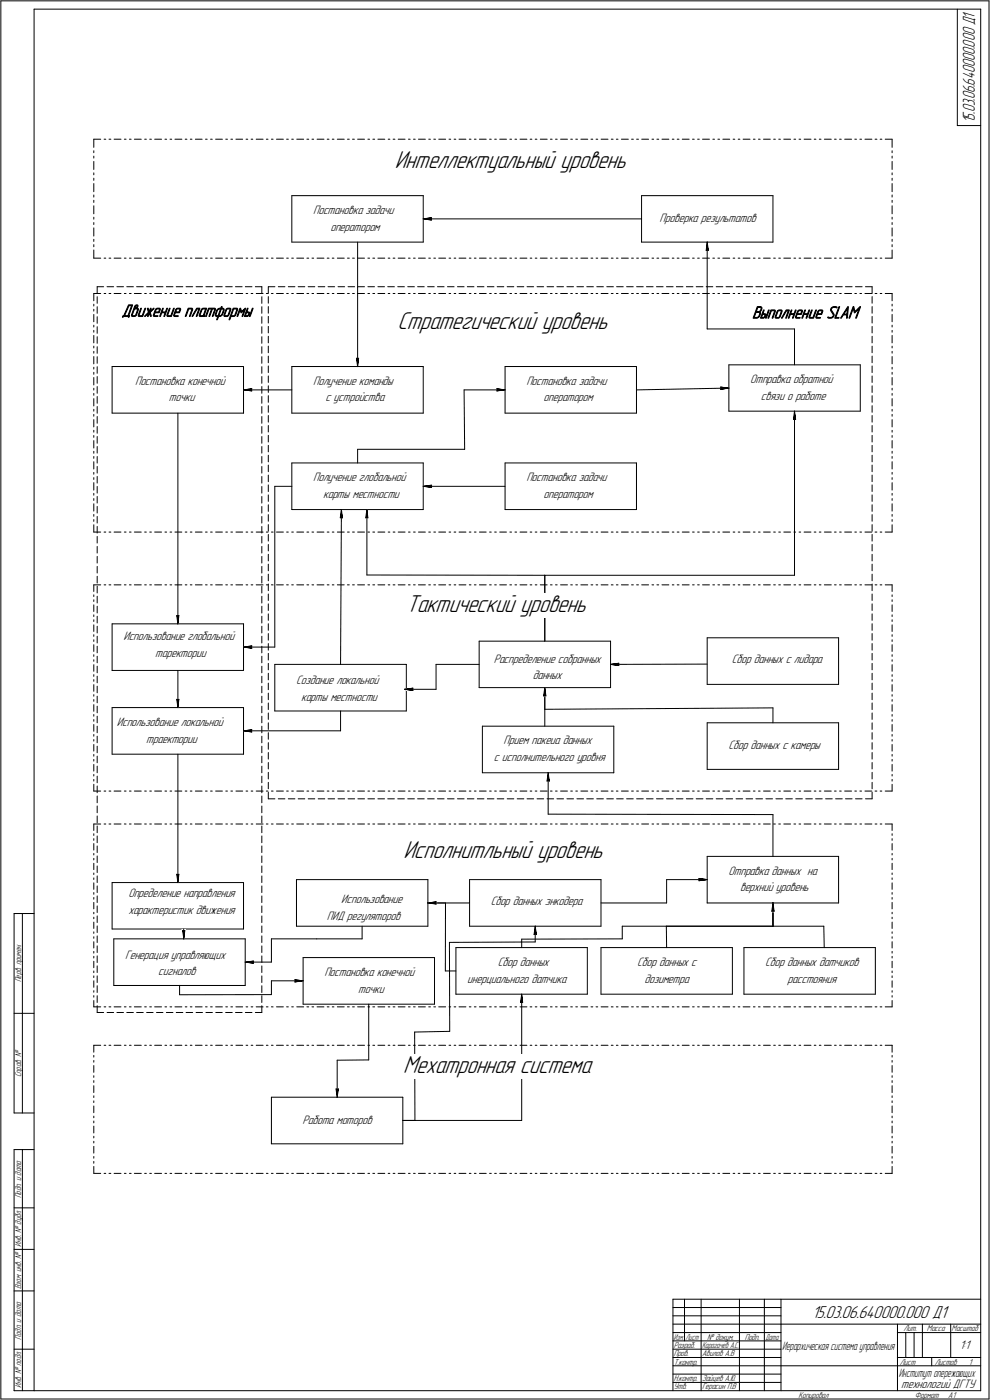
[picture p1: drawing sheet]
<svg xmlns="http://www.w3.org/2000/svg" width="595mm" height="842mm" viewBox="0 0 595 842" stroke-linecap="round" stroke-linejoin="round" font-family="sans-serif">
<defs><g id="words">
<g font-size="15.6">
<text x="237" y="101">Интеллектуальный уровень</text>
<text x="239" y="198">Стратегический уровень</text>
<text x="244" y="368">Тактический уро</text>
<text x="329" y="368">вень</text>
<text x="242" y="516">Исполнитльный уровень</text>
<text x="242" y="646">Мехатронная с</text>
<text x="318" y="646">истема</text>
</g>
<g font-size="10.9">
<text x="73" y="190">Движение платформы</text>
<text x="452" y="191">Выполнение SLAM</text>
<text x="488" y="793">15.03.06.640000.000 Д1</text>
</g>
<text font-size="10.7" x="586" y="74" transform="rotate(-90 586 74)">15.03.06.640000.000 Д1</text>
<g font-size="7.8">
<text x="188" y="129">Постановка задачи</text>
<text x="397" y="134">Проверка результатов</text>
<text x="199" y="139">оператором</text>
<text x="81" y="231">Постановка конечной</text>
<text x="188" y="231">Получение команды</text>
<text x="316" y="231">Постановка задачи</text>
<text x="451" y="230">Отправка обратной</text>
<text x="102" y="241">точки</text>
<text x="196" y="241">с устройства</text>
<text x="327" y="241">оператором</text>
<text x="457" y="240">связи о работе</text>
<text x="188" y="289">Получение глобальной</text>
<text x="316" y="289">Постановка задачи</text>
<text x="194" y="299">карты местности</text>
<text x="327" y="299">оператором</text>
<text x="74" y="385">Использование глобальной</text>
<text x="93" y="395">таректории</text>
<text x="297" y="399">Распределение собранных</text>
<text x="440" y="399">Сбор данных с лидара</text>
<text x="178" y="412">Создание локальной</text>
<text x="320" y="409">данных</text>
<text x="181" y="422">карты местности</text>
<text x="70" y="437">Использование локальной</text>
<text x="88" y="447">траектории</text>
<text x="303" y="448">Прием пакеиа данных</text>
<text x="438" y="451">Сбор данных с камеры</text>
<text x="297" y="458">с исполнительного уровня</text>
<text x="438" y="526">Отправка данных на</text>
<text x="77" y="540">Определение направления</text>
<text x="445" y="536">верхний уровень</text>
<text x="205" y="543">Использование</text>
<text x="295" y="544">Сбор данных энкодера</text>
<text x="77" y="550">характеристик движения</text>
<text x="196" y="553">ПИД регуляторов</text>
<text x="75" y="577">Генерация управляющих</text>
<text x="299" y="581">Сбор данных</text>
<text x="383" y="581">Сбор данных с</text>
<text x="460" y="581">Сбор данных датчиков</text>
<text x="95" y="587">сигналов</text>
<text x="195" y="587">Постановка конечной</text>
<text x="281" y="591">инерциального датчика</text>
<text x="387" y="591">дозиметра</text>
<text x="473" y="591">расстояния</text>
<text x="215" y="597">точки</text>
<text x="182" y="676">Работа моторов</text>
<text x="577" y="812">1:1</text>
<text x="542" y="835">технологий ДГТУ</text>
</g>
<g font-size="7.6">
<text x="470" y="812">Иерархическая система управления</text>
<text x="540" y="828">Институт опережающих</text>
</g>
<g font-size="5.4">
<text x="13" y="591" transform="rotate(-90 13 591)">Перв. примен.</text>
<text x="13" y="648" transform="rotate(-90 13 648)">Справ. №</text>
<text x="13" y="721" transform="rotate(-90 13 721)">Подп. и дата</text>
<text x="13" y="750" transform="rotate(-90 13 750)">Инв. № дубл.</text>
<text x="13" y="776" transform="rotate(-90 13 776)">Взам. инв. №</text>
<text x="543" y="801">Лит.</text>
<text x="557" y="801">Масса</text>
<text x="572" y="801">Масштаб</text>
<text x="13" y="806" transform="rotate(-90 13 806)">Подп. и дата</text>
<text x="425" y="806">№ докум.</text>
<text x="448" y="806">Подп.</text>
<text x="405" y="811">Разраб.</text>
<text x="405" y="816">Пров.</text>
<text x="422" y="816">Авилов А.В</text>
<text x="405" y="821">Т.контр.</text>
<text x="541" y="821">Лист</text>
<text x="562" y="821">Листов</text>
<text x="582" y="821">1</text>
<text x="405" y="831">Н.контр.</text>
<text x="422" y="831">Зайцев А.Ю.</text>
<text x="13" y="835" transform="rotate(-90 13 835)">Инв. № подл.</text>
<text x="405" y="836">Утв.</text>
<text x="422" y="836">Герасин П.В</text>
<text x="480" y="841">Копировал</text>
<text x="550" y="841">Формат</text>
<text x="570" y="841">A1</text>
</g>
<g font-size="5.3">
<text x="405" y="806">Изм.</text>
<text x="412" y="806">Лист</text>
<text x="460" y="806">Дата</text>
<text x="422" y="811">Карагачев А.С.</text>
</g>
</g></defs>
<g fill="none" stroke="#000" stroke-width=".6">
<path d="M1 1v841zM1 1h594zM20 6v831zM20 6h570zM575 6v70zM590 6v831zM595 1v841zM575 76h15zM56 84h5zM56 97v5zM56 94v1zM56 91v1z"/>
<path d="M56 84v5zM63 84h1zM66 84h1zM69 84h4zM75 84h1zM78 84h1zM81 84h4zM87 84h1zM90 84h1zM93 84h4zM99 84h1zM102 84h1z"/>
<path d="M105 84h4zM111 84h1zM114 84h1zM117 84h4zM124 84h1zM127 84h1zM130 84h4zM136 84h1zM139 84h1zM142 84h4zM148 84h1zM151 84h1z"/>
<path d="M154 84h4zM160 84h1zM163 84h1zM166 84h4zM172 84h1zM175 84h1zM178 84h5zM184 84h2zM188 84h1zM191 84h4zM197 84h1zM200 84h1z"/>
<path d="M203 84h4zM209 84h1zM212 84h1zM215 84h4zM221 84h1zM224 84h1zM227 84h4zM233 84h1zM236 84h1zM239 84h5zM246 84h1zM249 84h1z"/>
<path d="M252 84h4zM258 84h1zM261 84h1zM264 84h4zM270 84h1zM273 84h1zM276 84h4zM282 84h1zM285 84h1zM288 84h4zM294 84h1zM297 84h1z"/>
<path d="M300 84h4zM306 84h2zM310 84h1zM313 84h4zM319 84h1zM322 84h1zM325 84h4zM331 84h1zM334 84h1zM337 84h4zM343 84h1zM346 84h1z"/>
<path d="M349 84h4zM355 84h1zM358 84h1zM361 84h5zM367 84h2zM371 84h1zM374 84h4zM380 84h1zM383 84h1zM386 84h4zM392 84h1zM395 84h1z"/>
<path d="M398 84h4zM404 84h1zM407 84h1zM410 84h4zM416 84h1zM419 84h1zM422 84h4zM428 84h2zM432 84h1zM435 84h4zM441 84h1zM444 84h1z"/>
<path d="M447 84h4zM453 84h1zM456 84h1zM459 84h4zM465 84h1zM468 84h1zM471 84h4zM477 84h1zM480 84h1zM483 84h5zM489 84h1zM493 84h1z"/>
<path d="M496 84h4zM502 84h1zM505 84h1zM508 84h4zM514 84h1zM517 84h1zM520 84h4zM526 84h1zM529 84h1zM532 84h4zM536 84v5zM536 91v1z"/>
<path d="M536 94v1zM536 97v5zM56 117v2zM56 110v5zM56 107v1zM56 104v1zM175 118h79zM175 118v28zM254 118v28zM386 118h79zM386 118v28zM465 118v28z"/>
<path d="M536 104v1zM536 107v1zM536 110v5zM536 117v2zM56 137v5zM56 134v1zM56 131v1zM56 124v5zM56 120v2zM254 132l5-1zM254 132h5zM254 132h132z"/>
<path d="M259 132h.1M259 131v1zM536 120v2zM536 124v5zM536 131v1zM536 134v1zM536 137v5zM56 155h5zM56 150v5zM56 147v1zM56 144v1zM63 155h1z"/>
<path d="M66 155h1zM69 155h4zM75 155h1zM78 155h1zM81 155h4zM87 155h1zM90 155h1zM93 155h4zM99 155h1zM102 155h1zM105 155h4zM111 155h1z"/>
<path d="M114 155h1zM117 155h4zM124 155h1zM127 155h1zM130 155h4zM136 155h1zM139 155h1zM142 155h4zM148 155h1zM151 155h1zM154 155h4zM160 155h1z"/>
<path d="M163 155h1zM166 155h4zM172 155h1zM175 155h1zM175 146h79zM178 155h5zM184 155h2zM188 155h1zM191 155h4zM197 155h1zM200 155h1zM203 155h4z"/>
<path d="M209 155h1zM212 155h1zM215 155h4zM215 146v74zM221 155h1zM224 155h1zM227 155h4zM233 155h1zM236 155h1zM239 155h5zM246 155h1zM249 155h1z"/>
<path d="M252 155h4zM258 155h1zM261 155h1zM264 155h4zM270 155h1zM273 155h1zM276 155h4zM282 155h1zM285 155h1zM288 155h4zM294 155h1zM297 155h1z"/>
<path d="M300 155h4zM306 155h2zM310 155h1zM313 155h4zM319 155h1zM322 155h1zM325 155h4zM331 155h1zM334 155h1zM337 155h4zM343 155h1zM346 155h1z"/>
<path d="M349 155h4zM355 155h1zM358 155h1zM361 155h5zM367 155h2zM371 155h1zM374 155h4zM380 155h1zM383 155h1zM386 146h79zM386 155h4zM392 155h1z"/>
<path d="M395 155h1zM398 155h4zM404 155h1zM407 155h1zM410 155h4zM416 155h1zM419 155h1zM422 155h4zM425 151v-1zM425 146l1 5zM425 150l1 1zM425 146v5z"/>
<path d="M425 146v52zM428 155h2zM432 155h1zM435 155h4zM441 155h1zM444 155h1zM447 155h4zM453 155h1zM456 155h1zM459 155h4zM465 155h1zM468 155h1z"/>
<path d="M471 155h4zM477 155h1zM480 155h1zM483 155h5zM489 155h1zM493 155h1zM496 155h4zM502 155h1zM505 155h1zM508 155h4zM514 155h1zM517 155h1z"/>
<path d="M520 155h4zM526 155h1zM529 155h1zM532 155h4zM536 144v1zM536 147v1zM536 150v5zM56 177h5zM56 177v4zM58 172h4zM58 178v4zM58 172v4z"/>
<path d="M63 177h1zM64 172h4zM66 177h1zM69 177h4zM70 172h4zM75 177h1zM76 172h4zM78 177h1zM81 177h4zM82 172h4zM87 177h1zM88 172h4z"/>
<path d="M90 177h1zM93 177h4zM94 172h4zM99 177h1zM100 172h4zM102 177h1zM105 177h4zM106 172h4zM111 177h1zM112 172h4zM114 177h1zM117 177h4z"/>
<path d="M118 172h4zM124 177h1zM124 172h4zM127 177h1zM130 177h4zM130 172h4zM136 172h4zM136 177h1zM139 177h1zM142 172h4zM142 177h4zM147 172h4z"/>
<path d="M148 177h1zM151 177h1zM154 172h3zM154 177h4zM157 172v4zM157 178v4zM160 177h1zM161 172h4zM161 178v4zM161 172v4zM163 177h1zM166 177h4z"/>
<path d="M167 172h4zM172 177h1zM173 172h4zM175 177h1zM178 177h5zM179 172h4zM184 177h2zM185 172h4zM188 177h1zM191 177h4zM191 172h4zM197 177h1z"/>
<path d="M197 172h4zM200 177h1zM203 177h4zM203 172h4zM209 177h1zM209 172h4zM212 177h1zM215 177h4zM215 172h4zM221 177h1zM221 172h4zM224 177h1z"/>
<path d="M227 177h4zM227 172h4zM233 172h4zM233 177h1zM236 177h1zM239 172h4zM239 177h5zM245 172h4zM246 177h1zM249 177h1zM251 172h4zM252 177h4z"/>
<path d="M257 172h4zM258 177h1zM261 177h1zM263 172h4zM264 177h4zM269 172h4zM270 177h1zM273 177h1zM275 172h4zM276 177h4zM281 172h4zM282 177h1z"/>
<path d="M285 177h1zM287 172h4zM288 177h4zM293 172h4zM294 177h1zM297 177h1zM299 172h4zM300 177h4zM305 172h4zM306 177h2zM310 177h1zM311 172h4z"/>
<path d="M313 177h4zM317 172h4zM319 177h1zM322 177h1zM323 172h4zM325 177h4zM329 172h4zM331 177h1zM334 177h1zM335 172h4zM337 177h4zM341 172h4z"/>
<path d="M343 177h1zM346 177h1zM347 172h4zM349 177h4zM353 172h4zM355 177h1zM358 177h1zM359 172h4zM361 177h5zM365 172h4zM367 177h2zM371 177h1z"/>
<path d="M371 172h4zM374 177h4zM377 172h4zM380 177h1zM383 177h1zM383 172h4zM386 177h4zM389 172h4zM392 177h1zM395 172h4zM395 177h1zM398 177h4z"/>
<path d="M401 172h4zM404 177h1zM407 172h4zM407 177h1zM410 177h4zM413 172h4zM416 177h1zM419 172h4zM419 177h1zM422 177h4zM425 172h3zM428 177h2z"/>
<path d="M431 172h4zM432 177h1zM435 177h4zM436 172h4zM441 177h1zM442 172h4zM444 177h1zM447 177h4zM448 172h4zM453 177h1zM454 172h4zM456 177h1z"/>
<path d="M459 177h4zM460 172h4zM465 177h1zM466 172h4zM468 177h1zM471 177h4zM472 172h4zM477 177h1zM478 172h4zM480 177h1zM483 177h5zM484 172h4z"/>
<path d="M489 177h1zM490 172h4zM493 177h1zM496 177h4zM496 172h4zM502 177h1zM502 172h4zM505 177h1zM508 177h4zM508 172h4zM514 177h1zM514 172h4z"/>
<path d="M517 177h1zM520 177h4zM520 172h4zM524 172v4zM524 178v4zM526 177h1zM529 177h1zM532 177h4zM536 177v4zM56 199v1zM56 196v1zM56 189v5z"/>
<path d="M56 186v1zM56 183v1zM58 197v3zM58 190v4zM58 184v4zM157 184v4zM157 190v4zM157 197v3zM161 196v4zM161 190v4zM161 184v4zM425 198h53z"/>
<path d="M478 198v21zM524 184v4zM524 190v4zM524 196v4zM536 183v1zM536 186v1zM536 189v5zM536 196v1zM536 199v1zM56 214v5zM56 211v1zM56 208v1z"/>
<path d="M56 202v4zM58 215v4zM58 209v4zM58 203v4zM157 203v4zM157 209v4zM157 215v4zM161 214v4zM161 208v4zM161 202v4zM214 215l1 5zM214 215l1 1z"/>
<path d="M215 216l1-1zM216 215l-1 5zM438 219h79zM438 219v28zM517 219v28zM524 202v4zM524 208v4zM524 214v4zM536 202v4zM536 208v1zM536 211v1zM536 214v5z"/>
<path d="M56 240v4zM56 237v1zM56 234v1zM56 227v5zM56 224v1zM56 221v1zM58 239v4zM58 232v5zM58 226v5zM58 221v4zM67 220h79zM67 220v28z"/>
<path d="M146 220v28zM146 235l5-1zM146 235h5zM146 235h29zM151 235h.1M151 234v1zM157 221v4zM157 226v5zM157 232v5zM157 239v4zM161 238v4zM161 232v4z"/>
<path d="M161 226v4zM161 220v4zM175 220h79zM175 220v28zM254 220v28zM279 235v35zM279 235h25zM299 235h5zM299 234v1zM299 234l5 1zM299 235h.1M304 220h79z"/>
<path d="M304 220v28zM383 220v28zM383 235l55-2zM433 234l5-1zM433 233l1 1zM433 233h5zM434 234h-1zM524 220v4zM524 226v4zM524 232v4zM524 238v4zM536 221v1z"/>
<path d="M536 224v1zM536 227v5zM536 234v1zM536 237v1zM536 240v4zM56 259v1zM56 252v5zM56 249v1zM56 246v1zM58 257v4zM58 251v4zM58 245v4z"/>
<path d="M67 248h79zM107 248v127zM157 245v4zM157 251v4zM157 257v4zM161 256v4zM161 250v4zM161 244v4zM175 248h79zM304 248h79zM438 247h79zM477 252h1z"/>
<path d="M478 247v5zM478 252h.1M478 247l-1 5zM478 247v99zM524 244v4zM524 250v4zM524 256v4zM536 246v1zM536 249v1zM536 252v5zM536 259v1zM56 278v4z"/>
<path d="M56 275v1zM56 271v2zM56 265v4zM56 262v1zM58 275v4zM58 269v4zM58 263v4zM157 263v4zM157 269v4zM157 275v4zM161 280v4zM161 274v4z"/>
<path d="M161 268v4zM161 262v4zM175 278h79zM175 278v28zM215 270v8zM215 270h64zM254 278v28zM304 278h79zM304 278v28zM383 278v28zM524 262v4zM524 268v4z"/>
<path d="M524 274v4zM524 280v4zM536 262v1zM536 265v4zM536 271v2zM536 275v1zM536 278v4zM56 300v1zM56 297v1zM56 290v5zM56 287v1zM56 284v1z"/>
<path d="M58 299v4zM58 293v4zM58 287v4zM58 281v4zM157 281v4zM157 287v4zM157 293v4zM157 299v4zM161 298v4zM161 292v4zM161 286v4zM165 293h10z"/>
<path d="M165 293v96zM254 293l5-1zM254 293h5zM254 293h50zM259 293h.1M259 292v1zM524 286v4zM524 292v4zM524 298v4zM536 284v1zM536 287v1zM536 290v5z"/>
<path d="M536 297v1zM536 300v1zM56 316v4zM56 313v1zM56 309v2zM56 303v4zM58 317v4zM58 311v4zM58 305v4zM157 305v4zM157 311v4zM157 317v4z"/>
<path d="M161 316v4zM161 310v4zM161 304v4zM175 306h79zM205 311h.1M205 306l1 5zM205 311h1zM205 306v5zM205 306v94zM220 311h1zM221 306v5zM221 311h.1"/>
<path d="M221 306l-1 5zM221 306v40zM304 306h79zM524 304v4zM524 310v4zM524 316v4zM536 303v4zM536 309v2zM536 313v1zM536 316v4zM56 320h5zM58 335v4z"/>
<path d="M58 329v4zM58 323v4zM63 320h1zM66 320h1zM69 320h4zM75 320h1zM78 320h1zM81 320h4zM87 320h1zM90 320h1zM93 320h4zM99 320h1z"/>
<path d="M102 320h1zM105 320h4zM111 320h1zM114 320h1zM117 320h4zM124 320h1zM127 320h1zM130 320h4zM136 320h1zM139 320h1zM142 320h4zM148 320h1z"/>
<path d="M151 320h1zM154 320h4zM157 323v4zM157 329v4zM157 335v4zM160 320h1zM161 339v4zM161 333v4zM161 327v4zM161 321v4zM163 320h1zM166 320h4z"/>
<path d="M172 320h1zM175 320h1zM178 320h5zM184 320h2zM188 320h1zM191 320h4zM197 320h1zM200 320h1zM203 320h4zM209 320h1zM212 320h1zM215 320h4z"/>
<path d="M221 320h1zM224 320h1zM227 320h4zM233 320h1zM236 320h1zM239 320h5zM246 320h1zM249 320h1zM252 320h4zM258 320h1zM261 320h1zM264 320h4z"/>
<path d="M270 320h1zM273 320h1zM276 320h4zM282 320h1zM285 320h1zM288 320h4zM294 320h1zM297 320h1zM300 320h4zM306 320h2zM310 320h1zM313 320h4z"/>
<path d="M319 320h1zM322 320h1zM325 320h4zM331 320h1zM334 320h1zM337 320h4zM343 320h1zM346 320h1zM349 320h4zM355 320h1zM358 320h1zM361 320h5z"/>
<path d="M367 320h2zM371 320h1zM374 320h4zM380 320h1zM383 320h1zM386 320h4zM392 320h1zM395 320h1zM398 320h4zM404 320h1zM407 320h1zM410 320h4z"/>
<path d="M416 320h1zM419 320h1zM422 320h4zM428 320h2zM432 320h1zM435 320h4zM441 320h1zM444 320h1zM447 320h4zM453 320h1zM456 320h1zM459 320h4z"/>
<path d="M465 320h1zM468 320h1zM471 320h4zM477 320h1zM480 320h1zM483 320h5zM489 320h1zM493 320h1zM496 320h4zM502 320h1zM505 320h1zM508 320h4z"/>
<path d="M514 320h1zM517 320h1zM520 320h4zM524 321v4zM524 327v4zM524 333v4zM524 339v4zM526 320h1zM529 320h1zM532 320h4zM56 352h5zM56 358v1z"/>
<path d="M56 352v4zM58 359v4zM58 353v4zM58 347v4zM58 341v4zM63 352h1zM66 352h1zM69 352h4zM75 352h1zM78 352h1zM81 352h4zM87 352h1z"/>
<path d="M90 352h1zM93 352h4zM99 352h1zM102 352h1zM105 352h4zM111 352h1zM114 352h1zM117 352h4zM124 352h1zM127 352h1zM130 352h4zM136 352h1z"/>
<path d="M139 352h1zM142 352h4zM148 352h1zM151 352h1zM154 352h4zM157 341v4zM157 347v4zM157 353v4zM157 359v4zM160 352h1zM161 357v4zM161 351v4z"/>
<path d="M161 345v4zM163 352h1zM166 352h4zM172 352h1zM175 352h1zM178 352h5zM184 352h2zM188 352h1zM191 352h4zM197 352h1zM200 352h1zM203 352h4z"/>
<path d="M209 352h1zM212 352h1zM215 352h4zM221 346h106zM221 352h1zM224 352h1zM227 352h4zM233 352h1zM236 352h1zM239 352h5zM246 352h1zM249 352h1z"/>
<path d="M252 352h4zM258 352h1zM261 352h1zM264 352h4zM270 352h1zM273 352h1zM276 352h4zM282 352h1zM285 352h1zM288 352h4zM294 352h1zM297 352h1z"/>
<path d="M300 352h4zM306 352h2zM310 352h1zM313 352h4zM319 352h1zM322 352h1zM325 352h4zM327 346v40zM327 346h151zM331 352h1zM334 352h1zM337 352h4z"/>
<path d="M343 352h1zM346 352h1zM349 352h4zM355 352h1zM358 352h1zM361 352h5zM367 352h2zM371 352h1zM374 352h4zM380 352h1zM383 352h1zM386 352h4z"/>
<path d="M392 352h1zM395 352h1zM398 352h4zM404 352h1zM407 352h1zM410 352h4zM416 352h1zM419 352h1zM422 352h4zM428 352h2zM432 352h1zM435 352h4z"/>
<path d="M441 352h1zM444 352h1zM447 352h4zM453 352h1zM456 352h1zM459 352h4zM465 352h1zM468 352h1zM471 352h4zM477 352h1zM480 352h1zM483 352h5z"/>
<path d="M489 352h1zM493 352h1zM496 352h4zM502 352h1zM505 352h1zM508 352h4zM514 352h1zM517 352h1zM520 352h4zM524 345v4zM524 351v4zM524 357v4z"/>
<path d="M526 352h1zM529 352h1zM532 352h4zM536 352v4zM536 358v1zM56 376v4zM56 373v1zM56 370v1zM56 364v4zM56 361v1zM58 377v4zM58 371v4z"/>
<path d="M58 365v4zM67 375h79zM67 375v28zM106 370l1 5zM106 370l1 1zM107 371l1-1zM108 370l-1 5zM146 375v28zM157 365v4zM157 371v4zM157 377v4zM161 375v4z"/>
<path d="M161 369v4zM161 363v4zM524 363v4zM524 369v4zM524 375v4zM536 361v1zM536 364v4zM536 370v1zM536 373v1zM536 376v4zM56 400v4zM56 397v1z"/>
<path d="M56 394v1zM56 388v4zM56 385v1zM56 382v1zM58 395v4zM58 389v4zM58 383v4zM146 389h5zM146 389l5 1zM146 389h19zM151 389v1zM151 389h.1"/>
<path d="M157 383v4zM157 389v4zM157 395v4zM161 399v4zM161 393v4zM161 387v4zM161 381v4zM165 400h79zM165 400v28zM244 400v28zM262 400h26zM262 400v15z"/>
<path d="M288 386h79zM288 386v28zM367 386v28zM367 400l5-1zM367 400h5zM367 400l58-1zM372 400h.1M372 399v1zM425 384h79zM425 384v28zM504 384v28zM524 381v4z"/>
<path d="M524 387v4zM524 393v4zM524 399v4zM536 382v1zM536 385v1zM536 388v4zM536 394v1zM536 397v1zM536 400v4zM56 418v1zM56 412v4zM56 409v1z"/>
<path d="M56 406v1zM58 419v4zM58 413v4zM58 407v4zM58 401v4zM67 403h79zM107 403v23zM157 401v4zM157 407v4zM157 413v4zM157 419v4zM161 417v4z"/>
<path d="M161 411v4zM161 405v4zM243 415l5-1zM243 415h5zM243 415h19zM248 415h.1M248 414v1zM288 414h79zM327 419v-1zM327 414l1 5zM327 418l1 1zM327 414v5z"/>
<path d="M327 414v13zM327 414v23zM425 412h79zM524 405v4zM524 411v4zM524 417v4zM536 406v1zM536 409v1zM536 412v4zM536 418v1zM56 436v4zM56 433v1z"/>
<path d="M56 430v1zM56 424v4zM56 421v1zM58 437v4zM58 431v4zM58 425v4zM67 426h79zM67 426v28zM106 421l1 5zM106 421h1zM107 421h1zM108 421l-1 5z"/>
<path d="M146 426v28zM146 440l5-1zM146 440h5zM146 440h59zM151 440h.1M151 439v1zM157 425v4zM157 431v4zM157 437v4zM161 435v4zM161 429v4zM161 423v4z"/>
<path d="M165 428h79zM205 428v12zM290 437h79zM290 437v28zM327 427l138-1zM369 437v28zM425 435h79zM425 435v28zM465 426v9zM504 435v28zM524 423v4zM524 429v4z"/>
<path d="M524 435v4zM536 421v1zM536 424v4zM536 430v1zM536 433v1zM536 436v4zM56 460v4zM56 457v1zM56 454v1zM56 448v4zM56 445v1zM56 442v1z"/>
<path d="M58 455v4zM58 449v4zM58 443v4zM67 454h79zM107 454v77zM157 443v4zM157 449v4zM157 455v4zM161 459v4zM161 453v4zM161 447v4zM161 441v4z"/>
<path d="M524 441v4zM524 447v4zM524 453v4zM524 459v4zM536 442v1zM536 445v1zM536 448v4zM536 454v1zM536 457v1zM536 460v4zM56 476h5zM56 472v4z"/>
<path d="M56 469v1zM56 466v1zM58 479v4zM58 473v4zM58 467v4zM58 461v4zM63 476h1zM66 476h1zM69 476h4zM75 476h1zM78 476h1zM81 476h4z"/>
<path d="M87 476h1zM90 476h1zM93 476h4zM99 476h1zM102 476h1zM105 476h4zM111 476h1zM114 476h1zM117 476h4zM124 476h1zM127 476h1zM130 476h4z"/>
<path d="M136 476h1zM139 476h1zM142 476h4zM148 476h1zM151 476h1zM154 476h4zM157 461v4zM157 467v4zM157 473v4zM157 479v4zM160 476h1zM161 477v3z"/>
<path d="M161 471v3zM161 465v4zM163 476h1zM166 476h4zM172 476h1zM175 476h1zM178 476h5zM184 476h2zM188 476h1zM191 476h4zM197 476h1zM200 476h1z"/>
<path d="M203 476h4zM209 476h1zM212 476h1zM215 476h4zM221 476h1zM224 476h1zM227 476h4zM233 476h1zM236 476h1zM239 476h5zM246 476h1zM249 476h1z"/>
<path d="M252 476h4zM258 476h1zM261 476h1zM264 476h4zM270 476h1zM273 476h1zM276 476h4zM282 476h1zM285 476h1zM288 476h4zM290 465h79zM294 476h1z"/>
<path d="M297 476h1zM300 476h4zM306 476h2zM310 476h1zM313 476h4zM319 476h1zM322 476h1zM325 476h4zM329 470l1-1zM330 465v5zM330 469v1zM330 465l-1 5z"/>
<path d="M330 465v25zM331 476h1zM334 476h1zM337 476h4zM343 476h1zM346 476h1zM349 476h4zM355 476h1zM358 476h1zM361 476h5zM367 476h2zM371 476h1z"/>
<path d="M374 476h4zM380 476h1zM383 476h1zM386 476h4zM392 476h1zM395 476h1zM398 476h4zM404 476h1zM407 476h1zM410 476h4zM416 476h1zM419 476h1z"/>
<path d="M422 476h4zM425 463h79zM428 476h2zM432 476h1zM435 476h4zM441 476h1zM444 476h1zM447 476h4zM453 476h1zM456 476h1zM459 476h4zM465 476h1z"/>
<path d="M468 476h1zM471 476h4zM477 476h1zM480 476h1zM483 476h5zM489 476h1zM493 476h1zM496 476h4zM502 476h1zM505 476h1zM508 476h4zM514 476h1z"/>
<path d="M517 476h1zM520 476h4zM524 465v4zM524 471v3zM524 477v3zM526 476h1zM529 476h1zM532 476h4zM536 466v1zM536 469v1zM536 472v4zM56 496h5z"/>
<path d="M56 496v4zM58 497v4zM58 491v4zM58 485v4zM63 496h1zM66 496h1zM69 496h4zM75 496h1zM78 496h1zM81 496h4zM87 496h1zM90 496h1z"/>
<path d="M93 496h4zM99 496h1zM102 496h1zM105 496h4zM111 496h1zM114 496h1zM117 496h4zM124 496h1zM127 496h1zM130 496h4zM136 496h1zM139 496h1z"/>
<path d="M142 496h4zM148 496h1zM151 496h1zM154 496h4zM157 485v4zM157 491v4zM157 497v4zM160 496h1zM161 480h4zM163 496h1zM166 496h4zM167 480h4z"/>
<path d="M172 496h1zM173 480h4zM175 496h1zM178 496h5zM179 480h4zM184 496h2zM185 480h4zM188 496h1zM191 496h4zM191 480h4zM197 496h1zM197 480h4z"/>
<path d="M200 496h1zM203 496h4zM203 480h4zM209 496h1zM209 480h4zM212 496h1zM215 496h4zM215 480h4zM221 496h1zM221 480h4zM224 496h1zM227 496h4z"/>
<path d="M227 480h4zM233 480h4zM233 496h1zM236 496h1zM239 480h4zM239 496h5zM245 480h4zM246 496h1zM249 496h1zM251 480h4zM252 496h4zM257 480h4z"/>
<path d="M258 496h1zM261 496h1zM263 480h4zM264 496h4zM269 480h4zM270 496h1zM273 496h1zM275 480h4zM276 496h4zM281 480h4zM282 496h1zM285 496h1z"/>
<path d="M287 480h4zM288 496h4zM293 480h4zM294 496h1zM297 496h1zM299 480h4zM300 496h4zM305 480h4zM306 496h2zM310 496h1zM311 480h4zM313 496h4z"/>
<path d="M317 480h4zM319 496h1zM322 496h1zM323 480h4zM325 496h4zM329 480h4zM330 490h135zM331 496h1zM334 496h1zM335 480h4zM337 496h4zM341 480h4z"/>
<path d="M343 496h1zM346 496h1zM347 480h4zM349 496h4zM353 480h4zM355 496h1zM358 496h1zM359 480h4zM361 496h5zM365 480h4zM367 496h2zM371 496h1z"/>
<path d="M371 480h4zM374 496h4zM377 480h4zM380 496h1zM383 496h1zM383 480h4zM386 496h4zM389 480h4zM392 496h1zM395 480h4zM395 496h1zM398 496h4z"/>
<path d="M401 480h4zM404 496h1zM407 480h4zM407 496h1zM410 496h4zM413 480h4zM416 496h1zM419 480h4zM419 496h1zM422 496h4zM425 480h3zM428 496h2z"/>
<path d="M431 480h4zM432 496h1zM435 496h4zM436 480h4zM441 496h1zM442 480h4zM444 496h1zM447 496h4zM448 480h4zM453 496h1zM454 480h4zM456 496h1z"/>
<path d="M459 496h4zM460 480h4zM465 490v25zM465 496h1zM466 480h4zM468 496h1zM471 496h4zM472 480h4zM477 496h1zM478 480h4zM480 496h1zM483 496h5z"/>
<path d="M484 480h4zM489 496h1zM490 480h4zM493 496h1zM496 496h4zM496 480h4zM502 496h1zM502 480h4zM505 496h1zM508 496h4zM508 480h4zM514 496h1z"/>
<path d="M514 480h4zM517 496h1zM520 496h4zM520 480h4zM526 496h1zM529 496h1zM532 496h4zM536 496v4zM56 519v4zM56 516v1zM56 513v1zM56 507v4z"/>
<path d="M56 504v1zM56 501v1zM58 515v4zM58 509v4zM58 503v4zM157 503v4zM157 509v4zM157 515v4zM425 515h79zM425 515v28zM504 515v28zM536 501v1z"/>
<path d="M536 504v1zM536 507v4zM536 513v1zM536 516v1zM536 519v4zM56 540v1zM56 537v1zM56 531v4zM56 528v1zM56 525v1zM58 539v4zM58 533v4z"/>
<path d="M58 527v4zM58 521v4zM67 531h79zM67 531v28zM106 526l1 5zM106 526h1zM107 526h1zM108 526l-1 5zM146 531v28zM157 521v4zM157 527v4zM157 533v4z"/>
<path d="M157 539v4zM178 529h79zM178 529v28zM257 529v28zM282 529h79zM282 529v28zM361 529v28zM401 529v14zM401 529h24zM420 530l5-1zM420 528l1 1zM420 528l5 1z"/>
<path d="M421 529l-1 1zM536 525v1zM536 528v1zM536 531v4zM536 537v1zM536 540v1zM8 549v120zM8 549h12zM13 549v120zM56 555v3zM56 552v1zM56 549v1z"/>
<path d="M56 543v4zM58 557v4zM58 551v4zM58 545v4zM67 559h79zM110 560v5zM110 560h.1M110 559v6zM111 560l-1 5zM157 545v4zM157 551v4zM157 557v4z"/>
<path d="M178 557h79zM218 557v8zM257 543l5-1zM257 543l5 1zM257 543h11zM257 543h25zM262 543v1zM262 542v1zM268 543v41zM282 557h79zM322 557v5zM322 557l-1 5z"/>
<path d="M322 557v10zM361 543h40zM374 557v8zM374 557h91zM401 557v13zM401 557h64zM425 543h79zM464 548h1zM465 543v5zM465 548h.1M465 543l-1 5zM465 557h30z"/>
<path d="M465 543v14zM495 557v13zM536 543v4zM536 549v1zM536 552v1zM536 555v3zM56 578v4zM56 575v1zM56 572v1zM56 566v4zM56 563v1zM56 560v1z"/>
<path d="M58 575v4zM58 569v4zM58 563v4zM68 565h79zM68 565v28zM110 560h1zM147 565v28zM147 579l5-1zM147 579h5zM147 579h16zM152 579h.1M152 578v1z"/>
<path d="M157 563v4zM157 569v4zM157 575v4zM163 565h27zM163 565v14zM182 576h79zM182 576v28zM190 565h28zM261 576v28zM270 567v53zM270 567h52zM274 570h79z"/>
<path d="M274 570v28zM314 565v5zM314 565h60zM321 562h1zM322 562h.1M353 570v28zM361 570h79zM361 570v28zM440 570v28zM447 570h79zM447 570v28zM526 570v28z"/>
<path d="M536 560v1zM536 563v1zM536 566v4zM536 572v1zM536 575v1zM536 578v4zM56 599v1zM56 596v1zM56 590v4zM56 587v1zM56 584v1zM58 599v4z"/>
<path d="M58 593v4zM58 587v4zM58 581v4zM68 593h79zM108 593v5zM108 598h55zM157 581v4zM157 587v4zM157 593v4zM157 599v4zM163 590v8zM163 590h19z"/>
<path d="M177 591l5-1zM177 589l1 1zM177 589l5 1zM178 590l-1 1zM268 584h6zM274 598h79zM314 598v5zM314 598l-1 5zM314 598v76zM361 598h79zM447 598h79zM536 584v1z"/>
<path d="M536 587v1zM536 590v4zM536 596v1zM536 599v1zM8 610h12zM56 606h5zM56 602v4zM58 609h4zM58 605v4zM63 606h1zM64 609h4zM66 606h1z"/>
<path d="M69 606h4zM70 609h4zM75 606h1zM76 609h4zM78 606h1zM81 606h4zM82 609h4zM87 606h1zM88 609h4zM90 606h1zM93 606h4zM94 609h4z"/>
<path d="M99 606h1zM100 609h4zM102 606h1zM105 606h4zM106 609h4zM111 606h1zM112 609h4zM114 606h1zM117 606h4zM118 609h4zM124 606h1zM124 609h4z"/>
<path d="M127 606h1zM130 606h4zM130 609h4zM136 609h4zM136 606h1zM139 606h1zM142 609h4zM142 606h4zM147 609h4zM148 606h1zM151 606h1zM154 609h3z"/>
<path d="M154 606h4zM157 605v4zM160 606h1zM163 606h1zM166 606h4zM172 606h1zM175 606h1zM178 606h5zM182 604h79zM184 606h2zM188 606h1zM191 606h4z"/>
<path d="M197 606h1zM200 606h1zM203 606h4zM209 606h1zM212 606h1zM215 606h4zM221 606h1zM222 604v34zM224 606h1zM227 606h4zM233 606h1zM236 606h1z"/>
<path d="M239 606h5zM246 606h1zM249 606h1zM252 606h4zM258 606h1zM261 606h1zM264 606h4zM270 606h1zM273 606h1zM276 606h4zM282 606h1zM285 606h1z"/>
<path d="M288 606h4zM294 606h1zM297 606h1zM300 606h4zM306 606h2zM310 606h1zM313 606h4zM313 603l1-1zM314 602v1zM319 606h1zM322 606h1zM325 606h4z"/>
<path d="M331 606h1zM334 606h1zM337 606h4zM343 606h1zM346 606h1zM349 606h4zM355 606h1zM358 606h1zM361 606h5zM367 606h2zM371 606h1zM374 606h4z"/>
<path d="M380 606h1zM383 606h1zM386 606h4zM392 606h1zM395 606h1zM398 606h4zM404 606h1zM407 606h1zM410 606h4zM416 606h1zM419 606h1zM422 606h4z"/>
<path d="M428 606h2zM432 606h1zM435 606h4zM441 606h1zM444 606h1zM447 606h4zM453 606h1zM456 606h1zM459 606h4zM465 606h1zM468 606h1zM471 606h4z"/>
<path d="M477 606h1zM480 606h1zM483 606h5zM489 606h1zM493 606h1zM496 606h4zM502 606h1zM505 606h1zM508 606h4zM514 606h1zM517 606h1zM520 606h4z"/>
<path d="M526 606h1zM529 606h1zM532 606h4zM536 602v4zM56 629h5zM56 638v1zM56 635v1zM56 629v4zM63 629h1zM66 629h1zM69 629h4zM75 629h1z"/>
<path d="M78 629h1zM81 629h4zM87 629h1zM90 629h1zM93 629h4zM99 629h1zM102 629h1zM105 629h4zM111 629h1zM114 629h1zM117 629h4zM124 629h1z"/>
<path d="M127 629h1zM130 629h4zM136 629h1zM139 629h1zM142 629h4zM148 629h1zM151 629h1zM154 629h4zM160 629h1zM163 629h1zM166 629h4zM172 629h1z"/>
<path d="M175 629h1zM178 629h5zM184 629h2zM188 629h1zM191 629h4zM197 629h1zM200 629h1zM203 638h19zM203 638v22zM203 629h4zM209 629h1zM212 629h1z"/>
<path d="M215 629h4zM221 629h1zM224 629h1zM227 629h4zM233 629h1zM236 629h1zM239 629h5zM246 629h1zM249 629h1zM249 621v53zM249 621l21-1zM252 629h4z"/>
<path d="M258 629h1zM261 629h1zM264 629h4zM270 629h1zM273 629h1zM276 629h4zM282 629h1zM285 629h1zM288 629h4zM294 629h1zM297 629h1zM300 629h4z"/>
<path d="M306 629h2zM310 629h1zM313 629h4zM319 629h1zM322 629h1zM325 629h4zM331 629h1zM334 629h1zM337 629h4zM343 629h1zM346 629h1zM349 629h4z"/>
<path d="M355 629h1zM358 629h1zM361 629h5zM367 629h2zM371 629h1zM374 629h4zM380 629h1zM383 629h1zM386 629h4zM392 629h1zM395 629h1zM398 629h4z"/>
<path d="M404 629h1zM407 629h1zM410 629h4zM416 629h1zM419 629h1zM422 629h4zM428 629h2zM432 629h1zM435 629h4zM441 629h1zM444 629h1zM447 629h4z"/>
<path d="M453 629h1zM456 629h1zM459 629h4zM465 629h1zM468 629h1zM471 629h4zM477 629h1zM480 629h1zM483 629h5zM489 629h1zM493 629h1zM496 629h4z"/>
<path d="M502 629h1zM505 629h1zM508 629h4zM514 629h1zM517 629h1zM520 629h4zM526 629h1zM529 629h1zM532 629h4zM536 629v4zM536 635v1zM536 638v1z"/>
<path d="M56 659v1zM56 653v4zM56 650v1zM56 647v1zM56 641v4zM163 660h79zM163 660v28zM202 655l1 5zM202 655h1zM203 655h.1M203 655v5zM242 660v28z"/>
<path d="M536 641v4zM536 647v1zM536 650v1zM536 653v4zM536 659v1zM8 669h12zM56 677v4zM56 674v1zM56 671v1zM56 665v4zM56 662v1zM242 674h7z"/>
<path d="M242 674h72zM536 662v1zM536 665v4zM536 671v1zM536 674v1zM536 677v4zM8 691v146zM8 691h12zM13 691v146zM56 699v1zM56 696v1zM56 690v4z"/>
<path d="M56 686v1zM56 683v1zM163 688h79zM536 683v1zM536 686v1zM536 690v4zM536 696v1zM536 699v1zM56 706h5zM56 702v4zM63 706h1zM66 706h1z"/>
<path d="M69 706h4zM75 706h1zM78 706h1zM81 706h4zM87 706h1zM90 706h1zM93 706h4zM99 706h1zM102 706h1zM105 706h4zM111 706h1zM114 706h1z"/>
<path d="M117 706h4zM124 706h1zM127 706h1zM130 706h4zM136 706h1zM139 706h1zM142 706h4zM148 706h1zM151 706h1zM154 706h4zM160 706h1zM163 706h1z"/>
<path d="M166 706h4zM172 706h1zM175 706h1zM178 706h5zM184 706h2zM188 706h1zM191 706h4zM197 706h1zM200 706h1zM203 706h4zM209 706h1zM212 706h1z"/>
<path d="M215 706h4zM221 706h1zM224 706h1zM227 706h4zM233 706h1zM236 706h1zM239 706h5zM246 706h1zM249 706h1zM252 706h4zM258 706h1zM261 706h1z"/>
<path d="M264 706h4zM270 706h1zM273 706h1zM276 706h4zM282 706h1zM285 706h1zM288 706h4zM294 706h1zM297 706h1zM300 706h4zM306 706h2zM310 706h1z"/>
<path d="M313 706h4zM319 706h1zM322 706h1zM325 706h4zM331 706h1zM334 706h1zM337 706h4zM343 706h1zM346 706h1zM349 706h4zM355 706h1zM358 706h1z"/>
<path d="M361 706h5zM367 706h2zM371 706h1zM374 706h4zM380 706h1zM383 706h1zM386 706h4zM392 706h1zM395 706h1zM398 706h4zM404 706h1zM407 706h1z"/>
<path d="M410 706h4zM416 706h1zM419 706h1zM422 706h4zM428 706h2zM432 706h1zM435 706h4zM441 706h1zM444 706h1zM447 706h4zM453 706h1zM456 706h1z"/>
<path d="M459 706h4zM465 706h1zM468 706h1zM471 706h4zM477 706h1zM480 706h1zM483 706h5zM489 706h1zM493 706h1zM496 706h4zM502 706h1zM505 706h1z"/>
<path d="M508 706h4zM514 706h1zM517 706h1zM520 706h4zM526 706h1zM529 706h1zM532 706h4zM536 702v4zM8 727h12zM8 752h12zM8 776h12zM405 781h185z"/>
<path d="M405 791h64zM405 796h64zM405 781v56zM405 786h64zM411 781v26zM421 781v56zM444 781v56zM459 781v56zM469 781v56zM469 796h121zM539 796v41zM554 796v21z"/>
<path d="M571 796v21zM8 812h12zM405 812h64zM405 817h64zM405 802h64zM405 807h64zM539 802h15zM539 817h51zM544 802v15zM549 802v15zM554 802h36zM560 817v5z"/>
<path d="M8 837h12zM20 837h570zM405 822h64zM405 827h64zM405 832h64zM469 822h70zM539 822h51zM1 842h594z"/>
</g>
<g fill="#fff" stroke="#fff" stroke-width=".6">
<path d="M237 90h142zM237 90h142zM237 90h142zM237 90h142zM237 90h142zM237 90h142zM237 90h142zM237 90h142zM237 90h142zM237 90h142zM237 91h142zM237 91h142zM237 91h142zM237 91h142zM237 91h142zM237 91h142zM237 91h142zM237 91h142zM237 91h142zM237 91h142zM237 91h142zM237 91h142zM237 92h142zM237 92h142zM237 92h142zM237 92h142zM237 92h142zM237 92h142zM237 92h142zM237 92h142zM237 92h142zM237 92h142zM237 92h142zM237 92h142zM237 93h142zM237 93h142zM237 93h142zM237 93h142zM237 93h142zM237 93h142zM237 93h142zM237 93h142zM237 93h142zM237 93h142zM237 93h142zM237 93h142zM237 94h142zM237 94h142zM237 94h142zM237 94h142zM237 94h142zM237 94h142zM237 94h142zM237 94h142zM237 94h142zM237 94h142zM237 94h142zM237 94h142zM237 95h142zM237 95h142zM237 95h142zM237 95h142zM237 95h142zM237 95h142zM237 95h142zM237 95h142zM237 95h142zM237 95h142zM237 95h142zM237 96h142zM237 96h142zM237 96h142zM237 96h142zM237 96h142zM237 96h142zM237 96h142zM237 96h142zM237 96h142zM237 96h142zM237 96h142zM237 96h142zM237 97h142zM237 97h142zM237 97h142zM237 97h142zM237 97h142zM237 97h142zM237 97h142zM237 97h142zM237 97h142zM237 97h142zM237 97h142zM237 97h142zM237 98h142zM237 98h142zM237 98h142zM237 98h142zM237 98h142zM237 98h142zM237 98h142zM237 98h142zM237 98h142zM237 98h142zM237 98h142zM237 98h142zM237 99h142zM237 99h142zM237 99h142zM237 99h142zM237 99h142zM237 99h142zM237 99h142zM237 99h142zM237 99h142zM237 99h142zM237 99h142zM237 99h142zM237 100h142zM237 100h142zM237 100h142zM237 100h142zM237 100h142zM237 100h142zM237 100h142zM237 100h142zM237 100h142zM237 100h142zM237 100h142zM237 100h142zM237 101h142zM237 101h142zM237 101h142zM237 101h142zM237 101h142zM237 101h142zM237 101h142zM237 101h142zM237 101h142zM237 101h142zM237 101h142zM237 102h142zM237 102h142zM237 102h142zM237 102h142zM237 102h142zM237 102h142zM237 102h142zM237 102h142zM237 102h142zM237 102h142zM237 102h142zM237 102h142zM237 103h142zM237 103h142zM237 103h142zM237 103h142zM237 103h142zM237 103h142zM237 103h142zM237 103h142zM237 103h142zM237 103h142zM237 103h142zM237 103h142zM237 104h142zM237 104h142zM237 104h142zM237 104h142z"/>
<path d="M188 123h52zM188 123h52zM188 123h52zM188 123h52zM188 123h52zM188 123h52zM188 124h52zM188 124h52zM188 124h52zM188 124h52zM188 124h52zM188 124h52zM188 124h52zM188 124h52zM188 124h52zM188 124h52zM188 124h52zM188 124h52zM188 125h52zM188 125h52zM188 125h52zM188 125h52zM188 125h52zM188 125h52zM188 125h52zM188 125h52zM188 125h52zM188 125h52zM188 125h52zM188 125h52zM188 126h52zM188 126h52zM188 126h52zM188 126h52zM188 126h52zM188 126h52zM188 126h52zM188 126h52zM188 126h52zM188 126h52zM188 126h52zM188 126h52zM188 127h52zM188 127h52zM188 127h52zM188 127h52zM188 127h52zM188 127h52zM188 127h52zM188 127h52zM188 127h52zM188 127h52zM188 127h52zM188 128h52zM188 128h52zM188 128h52zM188 128h52zM188 128h52zM188 128h52zM188 128h52zM188 128h52zM188 128h52zM188 128h52zM188 128h52zM188 128h52zM188 129h52zM188 129h52zM188 129h52zM188 129h52zM188 129h52zM188 129h52zM188 129h52zM188 129h52zM188 129h52zM188 129h52zM188 129h52zM188 129h52zM188 130h52zM188 130h52zM188 130h52zM188 130h52zM188 130h52zM188 130h52zM188 130h52zM188 130h52z"/>
<path d="M199 133h31zM199 133h31zM199 133h31zM199 133h31zM199 133h31zM199 133h31zM199 134h31zM199 134h31zM199 134h31zM199 134h31zM199 134h31zM199 134h31zM199 134h31zM199 134h31zM199 134h31zM199 134h31zM199 134h31zM199 134h31zM199 135h31zM199 135h31zM199 135h31zM199 135h31zM199 135h31zM199 135h31zM199 135h31zM199 135h31zM199 135h31zM199 135h31zM199 135h31zM199 135h31zM199 136h31zM199 136h31zM199 136h31zM199 136h31zM199 136h31zM199 136h31zM199 136h31zM199 136h31zM199 136h31zM199 136h31zM199 136h31zM199 136h31zM199 137h31zM199 137h31zM199 137h31zM199 137h31zM199 137h31zM199 137h31zM199 137h31zM199 137h31zM199 137h31zM199 137h31zM199 137h31zM199 137h31zM199 138h31zM199 138h31zM199 138h31zM199 138h31zM199 138h31zM199 138h31zM199 138h31zM199 138h31zM199 138h31zM199 138h31zM199 138h31zM199 139h31zM199 139h31zM199 139h31zM199 139h31zM199 139h31zM199 139h31zM199 139h31zM199 139h31zM199 139h31zM199 139h31zM199 139h31zM199 139h31zM199 140h31zM199 140h31zM199 140h31zM199 140h31zM199 140h31zM199 140h31zM199 140h31zM199 140h31z"/>
<path d="M396 128h60zM396 128h60zM396 128h60zM396 128h60zM396 128h60zM396 128h60zM396 129h60zM396 129h60zM396 129h60zM396 129h60zM396 129h60zM396 129h60zM396 129h60zM396 129h60zM396 129h60zM396 129h60zM396 129h60zM396 129h60zM396 130h60zM396 130h60zM396 130h60zM396 130h60zM396 130h60zM396 130h60zM396 130h60zM396 130h60zM396 130h60zM396 130h60zM396 130h60zM396 130h60zM396 131h60zM396 131h60zM396 131h60zM396 131h60zM396 131h60zM396 131h60zM396 131h60zM396 131h60zM396 131h60zM396 131h60zM396 131h60zM396 131h60zM396 132h60zM396 132h60zM396 132h60zM396 132h60zM396 132h60zM396 132h60zM396 132h60zM396 132h60zM396 132h60zM396 132h60zM396 132h60zM396 133h60zM396 133h60zM396 133h60zM396 133h60zM396 133h60zM396 133h60zM396 133h60zM396 133h60zM396 133h60zM396 133h60zM396 133h60zM396 133h60zM396 134h60zM396 134h60zM396 134h60zM396 134h60zM396 134h60zM396 134h60zM396 134h60zM396 134h60zM396 134h60zM396 134h60zM396 134h60zM396 134h60zM396 135h60zM396 135h60zM396 135h60zM396 135h60zM396 135h60zM396 135h60zM396 135h60zM396 135h60z"/>
<path d="M259 130h1zM259 131h1zM258 131h2zM257 131h3zM257 131h3zM256 131h4zM256 131h4zM256 131h4zM256 131h4zM255 131h5zM255 131h5zM255 131h5zM255 131h5zM255 132h5zM254 132h6zM255 132h5zM255 132h5zM255 132h5zM255 132h5zM255 132h5zM256 132h4zM256 132h4zM256 132h4zM256 132h4zM257 133h3zM258 133h2zM258 133h2zM259 133h1z"/>
<path d="M239 187h129zM239 187h129zM239 187h129zM239 187h129zM239 187h129zM239 187h129zM239 187h129zM239 187h129zM239 187h129zM239 187h129zM239 188h129zM239 188h129zM239 188h129zM239 188h129zM239 188h129zM239 188h129zM239 188h129zM239 188h129zM239 188h129zM239 188h129zM239 188h129zM239 188h129zM239 189h129zM239 189h129zM239 189h129zM239 189h129zM239 189h129zM239 189h129zM239 189h129zM239 189h129zM239 189h129zM239 189h129zM239 189h129zM239 189h129zM239 190h129zM239 190h129zM239 190h129zM239 190h129zM239 190h129zM239 190h129zM239 190h129zM239 190h129zM239 190h129zM239 190h129zM239 190h129zM239 190h129zM239 191h129zM239 191h129zM239 191h129zM239 191h129zM239 191h129zM239 191h129zM239 191h129zM239 191h129zM239 191h129zM239 191h129zM239 191h129zM239 192h129zM239 192h129zM239 192h129zM239 192h129zM239 192h129zM239 192h129zM239 192h129zM239 192h129zM239 192h129zM239 192h129zM239 192h129zM239 192h129zM239 193h129zM239 193h129zM239 193h129zM239 193h129zM239 193h129zM239 193h129zM239 193h129zM239 193h129zM239 193h129zM239 193h129zM239 193h129zM239 193h129zM239 194h129zM239 194h129zM239 194h129zM239 194h129zM239 194h129zM239 194h129zM239 194h129zM239 194h129zM239 194h129zM239 194h129zM239 194h129zM239 194h129zM239 195h129zM239 195h129zM239 195h129zM239 195h129zM239 195h129zM239 195h129zM239 195h129zM239 195h129zM239 195h129zM239 195h129zM239 195h129zM239 195h129zM239 196h129zM239 196h129zM239 196h129zM239 196h129zM239 196h129zM239 196h129zM239 196h129zM239 196h129zM239 196h129zM239 196h129zM239 196h129zM239 197h129zM239 197h129zM239 197h129zM239 197h129zM239 197h129zM239 197h129zM239 197h129zM239 197h129zM239 197h129zM239 197h129zM239 197h129zM239 197h129zM239 198h129zM239 198h129zM239 198h129zM239 198h129zM239 198h129zM239 198h129zM239 198h129zM239 198h129zM239 198h129zM239 198h129zM239 198h129zM239 198h129zM239 199h129zM239 199h129zM239 199h129zM239 199h129zM239 199h129zM239 199h129zM239 199h129zM239 199h129zM239 199h129zM239 199h129zM239 199h129zM239 199h129zM239 200h129zM239 200h129zM239 200h129zM239 200h129zM239 200h129zM239 200h129zM239 200h129zM239 200h129zM239 200h129zM239 200h129zM239 200h129zM239 200h129zM239 201h129zM239 201h129zM239 201h129zM239 201h129zM239 201h129z"/>
<path d="M188 226h52zM188 226h52zM188 226h52zM188 226h52zM188 226h52zM188 226h52zM188 226h52zM188 226h52zM188 227h52zM188 227h52zM188 227h52zM188 227h52zM188 227h52zM188 227h52zM188 227h52zM188 227h52zM188 227h52zM188 227h52zM188 227h52zM188 227h52zM188 228h52zM188 228h52zM188 228h52zM188 228h52zM188 228h52zM188 228h52zM188 228h52zM188 228h52zM188 228h52zM188 228h52zM188 228h52zM188 229h52zM188 229h52zM188 229h52zM188 229h52zM188 229h52zM188 229h52zM188 229h52zM188 229h52zM188 229h52zM188 229h52zM188 229h52zM188 229h52zM188 230h52zM188 230h52zM188 230h52zM188 230h52zM188 230h52zM188 230h52zM188 230h52zM188 230h52zM188 230h52zM188 230h52zM188 230h52zM188 230h52zM188 231h52zM188 231h52zM188 231h52zM188 231h52zM188 231h52zM188 231h52zM188 231h52zM188 231h52zM188 231h52zM188 231h52zM188 231h52zM188 231h52zM188 232h52zM188 232h52zM188 232h52zM188 232h52zM188 232h52zM188 232h52zM188 232h52zM188 232h52zM188 232h52zM188 232h52zM188 232h52zM188 232h52zM188 233h52zM188 233h52zM188 233h52zM188 233h52zM188 233h52z"/>
<path d="M196 236h36zM196 236h36zM196 236h36zM196 236h36zM196 236h36zM196 236h36zM196 236h36zM196 236h36zM196 237h36zM196 237h36zM196 237h36zM196 237h36zM196 237h36zM196 237h36zM196 237h36zM196 237h36zM196 237h36zM196 237h36zM196 237h36zM196 237h36zM196 238h36zM196 238h36zM196 238h36zM196 238h36zM196 238h36zM196 238h36zM196 238h36zM196 238h36zM196 238h36zM196 238h36zM196 238h36zM196 239h36zM196 239h36zM196 239h36zM196 239h36zM196 239h36zM196 239h36zM196 239h36zM196 239h36zM196 239h36zM196 239h36zM196 239h36zM196 239h36zM196 240h36zM196 240h36zM196 240h36zM196 240h36zM196 240h36zM196 240h36zM196 240h36zM196 240h36zM196 240h36zM196 240h36zM196 240h36zM196 240h36zM196 241h36zM196 241h36zM196 241h36zM196 241h36zM196 241h36zM196 241h36zM196 241h36zM196 241h36zM196 241h36zM196 241h36zM196 241h36zM196 241h36zM196 242h36zM196 242h36zM196 242h36zM196 242h36zM196 242h36zM196 242h36zM196 242h36zM196 242h36zM196 242h36zM196 242h36zM196 242h36zM196 242h36zM196 243h36zM196 243h36zM196 243h36zM196 243h36zM196 243h36z"/>
<path d="M81 226h58zM81 226h58zM81 226h58zM81 226h58zM81 226h58zM81 226h58zM81 226h58zM81 226h58zM81 227h58zM81 227h58zM81 227h58zM81 227h58zM81 227h58zM81 227h58zM81 227h58zM81 227h58zM81 227h58zM81 227h58zM81 227h58zM81 227h58zM81 228h58zM81 228h58zM81 228h58zM81 228h58zM81 228h58zM81 228h58zM81 228h58zM81 228h58zM81 228h58zM81 228h58zM81 228h58zM81 229h58zM81 229h58zM81 229h58zM81 229h58zM81 229h58zM81 229h58zM81 229h58zM81 229h58zM81 229h58zM81 229h58zM81 229h58zM81 229h58zM81 230h58zM81 230h58zM81 230h58zM81 230h58zM81 230h58zM81 230h58zM81 230h58zM81 230h58zM81 230h58zM81 230h58zM81 230h58zM81 230h58zM81 231h58zM81 231h58zM81 231h58zM81 231h58zM81 231h58zM81 231h58zM81 231h58zM81 231h58zM81 231h58zM81 231h58zM81 231h58zM81 231h58zM81 232h58zM81 232h58zM81 232h58zM81 232h58zM81 232h58zM81 232h58zM81 232h58zM81 232h58zM81 232h58zM81 232h58zM81 232h58zM81 232h58zM81 233h58zM81 233h58zM81 233h58zM81 233h58zM81 233h58z"/>
<path d="M102 236h16zM102 236h16zM102 236h16zM102 236h16zM102 236h16zM102 236h16zM102 236h16zM102 236h16zM102 237h16zM102 237h16zM102 237h16zM102 237h16zM102 237h16zM102 237h16zM102 237h16zM102 237h16zM102 237h16zM102 237h16zM102 237h16zM102 237h16zM102 238h16zM102 238h16zM102 238h16zM102 238h16zM102 238h16zM102 238h16zM102 238h16zM102 238h16zM102 238h16zM102 238h16zM102 238h16zM102 239h16zM102 239h16zM102 239h16zM102 239h16zM102 239h16zM102 239h16zM102 239h16zM102 239h16zM102 239h16zM102 239h16zM102 239h16zM102 239h16zM102 240h16zM102 240h16zM102 240h16zM102 240h16zM102 240h16zM102 240h16zM102 240h16zM102 240h16zM102 240h16zM102 240h16zM102 240h16zM102 240h16zM102 241h16zM102 241h16zM102 241h16zM102 241h16zM102 241h16zM102 241h16zM102 241h16zM102 241h16zM102 241h16zM102 241h16zM102 241h16zM102 241h16zM102 242h16zM102 242h16zM102 242h16zM102 242h16zM102 242h16zM102 242h16zM102 242h16zM102 242h16zM102 242h16zM102 242h16zM102 242h16zM102 242h16zM102 243h16zM102 243h16zM102 243h16zM102 243h16zM102 243h16z"/>
<path d="M188 284h59zM188 284h59zM188 284h59zM188 284h59zM188 284h59zM188 284h59zM188 284h59zM188 284h59zM188 285h59zM188 285h59zM188 285h59zM188 285h59zM188 285h59zM188 285h59zM188 285h59zM188 285h59zM188 285h59zM188 285h59zM188 285h59zM188 285h59zM188 286h59zM188 286h59zM188 286h59zM188 286h59zM188 286h59zM188 286h59zM188 286h59zM188 286h59zM188 286h59zM188 286h59zM188 286h59zM188 287h59zM188 287h59zM188 287h59zM188 287h59zM188 287h59zM188 287h59zM188 287h59zM188 287h59zM188 287h59zM188 287h59zM188 287h59zM188 287h59zM188 288h59zM188 288h59zM188 288h59zM188 288h59zM188 288h59zM188 288h59zM188 288h59zM188 288h59zM188 288h59zM188 288h59zM188 288h59zM188 288h59zM188 289h59zM188 289h59zM188 289h59zM188 289h59zM188 289h59zM188 289h59zM188 289h59zM188 289h59zM188 289h59zM188 289h59zM188 289h59zM188 289h59zM188 290h59zM188 290h59zM188 290h59zM188 290h59zM188 290h59zM188 290h59zM188 290h59zM188 290h59zM188 290h59zM188 290h59zM188 290h59zM188 290h59zM188 291h59zM188 291h59zM188 291h59zM188 291h59zM188 291h59z"/>
<path d="M194 294h47zM194 294h47zM194 294h47zM194 294h47zM194 294h47zM194 294h47zM194 294h47zM194 294h47zM194 295h47zM194 295h47zM194 295h47zM194 295h47zM194 295h47zM194 295h47zM194 295h47zM194 295h47zM194 295h47zM194 295h47zM194 295h47zM194 295h47zM194 296h47zM194 296h47zM194 296h47zM194 296h47zM194 296h47zM194 296h47zM194 296h47zM194 296h47zM194 296h47zM194 296h47zM194 296h47zM194 297h47zM194 297h47zM194 297h47zM194 297h47zM194 297h47zM194 297h47zM194 297h47zM194 297h47zM194 297h47zM194 297h47zM194 297h47zM194 297h47zM194 298h47zM194 298h47zM194 298h47zM194 298h47zM194 298h47zM194 298h47zM194 298h47zM194 298h47zM194 298h47zM194 298h47zM194 298h47zM194 298h47zM194 299h47zM194 299h47zM194 299h47zM194 299h47zM194 299h47zM194 299h47zM194 299h47zM194 299h47zM194 299h47zM194 299h47zM194 299h47zM194 299h47zM194 300h47zM194 300h47zM194 300h47zM194 300h47zM194 300h47zM194 300h47zM194 300h47zM194 300h47zM194 300h47zM194 300h47zM194 300h47zM194 300h47zM194 301h47zM194 301h47zM194 301h47zM194 301h47zM194 301h47z"/>
<path d="M316 226h52zM316 226h52zM316 226h52zM316 226h52zM316 226h52zM316 226h52zM316 226h52zM316 226h52zM316 227h52zM316 227h52zM316 227h52zM316 227h52zM316 227h52zM316 227h52zM316 227h52zM316 227h52zM316 227h52zM316 227h52zM316 227h52zM316 227h52zM316 228h52zM316 228h52zM316 228h52zM316 228h52zM316 228h52zM316 228h52zM316 228h52zM316 228h52zM316 228h52zM316 228h52zM316 228h52zM316 229h52zM316 229h52zM316 229h52zM316 229h52zM316 229h52zM316 229h52zM316 229h52zM316 229h52zM316 229h52zM316 229h52zM316 229h52zM316 229h52zM316 230h52zM316 230h52zM316 230h52zM316 230h52zM316 230h52zM316 230h52zM316 230h52zM316 230h52zM316 230h52zM316 230h52zM316 230h52zM316 230h52zM316 231h52zM316 231h52zM316 231h52zM316 231h52zM316 231h52zM316 231h52zM316 231h52zM316 231h52zM316 231h52zM316 231h52zM316 231h52zM316 231h52zM316 232h52zM316 232h52zM316 232h52zM316 232h52zM316 232h52zM316 232h52zM316 232h52zM316 232h52zM316 232h52zM316 232h52zM316 232h52zM316 232h52zM316 233h52zM316 233h52zM316 233h52zM316 233h52zM316 233h52z"/>
<path d="M327 236h31zM327 236h31zM327 236h31zM327 236h31zM327 236h31zM327 236h31zM327 236h31zM327 236h31zM327 237h31zM327 237h31zM327 237h31zM327 237h31zM327 237h31zM327 237h31zM327 237h31zM327 237h31zM327 237h31zM327 237h31zM327 237h31zM327 237h31zM327 238h31zM327 238h31zM327 238h31zM327 238h31zM327 238h31zM327 238h31zM327 238h31zM327 238h31zM327 238h31zM327 238h31zM327 238h31zM327 239h31zM327 239h31zM327 239h31zM327 239h31zM327 239h31zM327 239h31zM327 239h31zM327 239h31zM327 239h31zM327 239h31zM327 239h31zM327 239h31zM327 240h31zM327 240h31zM327 240h31zM327 240h31zM327 240h31zM327 240h31zM327 240h31zM327 240h31zM327 240h31zM327 240h31zM327 240h31zM327 240h31zM327 241h31zM327 241h31zM327 241h31zM327 241h31zM327 241h31zM327 241h31zM327 241h31zM327 241h31zM327 241h31zM327 241h31zM327 241h31zM327 241h31zM327 242h31zM327 242h31zM327 242h31zM327 242h31zM327 242h31zM327 242h31zM327 242h31zM327 242h31zM327 242h31zM327 242h31zM327 242h31zM327 242h31zM327 243h31zM327 243h31zM327 243h31zM327 243h31zM327 243h31z"/>
<path d="M316 284h52zM316 284h52zM316 284h52zM316 284h52zM316 284h52zM316 284h52zM316 284h52zM316 284h52zM316 285h52zM316 285h52zM316 285h52zM316 285h52zM316 285h52zM316 285h52zM316 285h52zM316 285h52zM316 285h52zM316 285h52zM316 285h52zM316 285h52zM316 286h52zM316 286h52zM316 286h52zM316 286h52zM316 286h52zM316 286h52zM316 286h52zM316 286h52zM316 286h52zM316 286h52zM316 286h52zM316 287h52zM316 287h52zM316 287h52zM316 287h52zM316 287h52zM316 287h52zM316 287h52zM316 287h52zM316 287h52zM316 287h52zM316 287h52zM316 287h52zM316 288h52zM316 288h52zM316 288h52zM316 288h52zM316 288h52zM316 288h52zM316 288h52zM316 288h52zM316 288h52zM316 288h52zM316 288h52zM316 288h52zM316 289h52zM316 289h52zM316 289h52zM316 289h52zM316 289h52zM316 289h52zM316 289h52zM316 289h52zM316 289h52zM316 289h52zM316 289h52zM316 289h52zM316 290h52zM316 290h52zM316 290h52zM316 290h52zM316 290h52zM316 290h52zM316 290h52zM316 290h52zM316 290h52zM316 290h52zM316 290h52zM316 290h52zM316 291h52zM316 291h52zM316 291h52zM316 291h52zM316 291h52z"/>
<path d="M327 294h31zM327 294h31zM327 294h31zM327 294h31zM327 294h31zM327 294h31zM327 294h31zM327 294h31zM327 295h31zM327 295h31zM327 295h31zM327 295h31zM327 295h31zM327 295h31zM327 295h31zM327 295h31zM327 295h31zM327 295h31zM327 295h31zM327 295h31zM327 296h31zM327 296h31zM327 296h31zM327 296h31zM327 296h31zM327 296h31zM327 296h31zM327 296h31zM327 296h31zM327 296h31zM327 296h31zM327 297h31zM327 297h31zM327 297h31zM327 297h31zM327 297h31zM327 297h31zM327 297h31zM327 297h31zM327 297h31zM327 297h31zM327 297h31zM327 297h31zM327 298h31zM327 298h31zM327 298h31zM327 298h31zM327 298h31zM327 298h31zM327 298h31zM327 298h31zM327 298h31zM327 298h31zM327 298h31zM327 298h31zM327 299h31zM327 299h31zM327 299h31zM327 299h31zM327 299h31zM327 299h31zM327 299h31zM327 299h31zM327 299h31zM327 299h31zM327 299h31zM327 299h31zM327 300h31zM327 300h31zM327 300h31zM327 300h31zM327 300h31zM327 300h31zM327 300h31zM327 300h31zM327 300h31zM327 300h31zM327 300h31zM327 300h31zM327 301h31zM327 301h31zM327 301h31zM327 301h31zM327 301h31z"/>
<path d="M451 225h53zM451 225h53zM451 225h53zM451 225h53zM451 225h53zM451 225h53zM451 225h53zM451 225h53zM451 226h53zM451 226h53zM451 226h53zM451 226h53zM451 226h53zM451 226h53zM451 226h53zM451 226h53zM451 226h53zM451 226h53zM451 226h53zM451 226h53zM451 227h53zM451 227h53zM451 227h53zM451 227h53zM451 227h53zM451 227h53zM451 227h53zM451 227h53zM451 227h53zM451 227h53zM451 227h53zM451 227h53zM451 228h53zM451 228h53zM451 228h53zM451 228h53zM451 228h53zM451 228h53zM451 228h53zM451 228h53zM451 228h53zM451 228h53zM451 228h53zM451 229h53zM451 229h53zM451 229h53zM451 229h53zM451 229h53zM451 229h53zM451 229h53zM451 229h53zM451 229h53zM451 229h53zM451 229h53zM451 229h53zM451 230h53zM451 230h53zM451 230h53zM451 230h53zM451 230h53zM451 230h53zM451 230h53zM451 230h53zM451 230h53zM451 230h53zM451 230h53zM451 230h53zM451 231h53zM451 231h53zM451 231h53zM451 231h53zM451 231h53zM451 231h53zM451 231h53zM451 231h53zM451 231h53zM451 231h53zM451 231h53zM451 231h53zM451 232h53zM451 232h53zM451 232h53zM451 232h53zM451 232h53z"/>
<path d="M457 235h41zM457 235h41zM457 235h41zM457 235h41zM457 235h41zM457 235h41zM457 235h41zM457 235h41zM457 236h41zM457 236h41zM457 236h41zM457 236h41zM457 236h41zM457 236h41zM457 236h41zM457 236h41zM457 236h41zM457 236h41zM457 236h41zM457 236h41zM457 237h41zM457 237h41zM457 237h41zM457 237h41zM457 237h41zM457 237h41zM457 237h41zM457 237h41zM457 237h41zM457 237h41zM457 237h41zM457 237h41zM457 238h41zM457 238h41zM457 238h41zM457 238h41zM457 238h41zM457 238h41zM457 238h41zM457 238h41zM457 238h41zM457 238h41zM457 238h41zM457 239h41zM457 239h41zM457 239h41zM457 239h41zM457 239h41zM457 239h41zM457 239h41zM457 239h41zM457 239h41zM457 239h41zM457 239h41zM457 239h41zM457 240h41zM457 240h41zM457 240h41zM457 240h41zM457 240h41zM457 240h41zM457 240h41zM457 240h41zM457 240h41zM457 240h41zM457 240h41zM457 240h41zM457 241h41zM457 241h41zM457 241h41zM457 241h41zM457 241h41zM457 241h41zM457 241h41zM457 241h41zM457 241h41zM457 241h41zM457 241h41zM457 241h41zM457 242h41zM457 242h41zM457 242h41zM457 242h41zM457 242h41zM457 242h41z"/>
<path d="M214 215h2zM214 215h2zM214 215h2zM214 215h2zM214 215h2zM214 215h2zM214 215h2zM214 216h2zM214 216h2zM214 216h2zM214 216h2zM214 216h2zM214 216h2zM214 216h2zM214 216h2zM214 216h2zM214 216h2zM214 216h2zM214 216h2zM214 217h2zM214 217h2zM214 217h2zM214 217h2zM214 217h2zM214 217h2zM214 217h2zM214 217h2zM214 217h2zM214 217h2zM214 217h2zM214 218h2zM214 218h2zM214 218h2zM214 218h2zM214 218h2zM214 218h2zM214 218h2zM214 218h2zM214 218h2zM214 218h2zM214 218h2zM214 218h2zM214 219h2zM214 219h2zM214 219h2zM214 219h2zM214 219h2zM214 219h2zM214 219h2zM214 219h2zM214 219h1zM214 219h1z"/>
<path d="M151 233h1zM151 233h1zM150 234h2zM149 234h3zM149 234h3zM148 234h4zM148 234h4zM148 234h4zM148 234h4zM147 234h5zM147 234h5zM147 234h5zM147 234h5zM147 234h5zM146 235h6zM147 235h5zM147 235h5zM147 235h5zM147 235h5zM148 235h4zM148 235h4zM148 235h4zM148 235h4zM149 235h3zM149 235h3zM150 235h2zM151 236h1zM151 236h1z"/>
<path d="M433 232h1zM433 232h2zM433 233h3zM433 233h3zM433 233h4zM433 233h4zM433 233h4zM433 233h4zM433 233h4zM433 233h5zM433 233h5zM433 233h5zM433 233h5zM433 234h5zM433 234h5zM433 234h5zM433 234h4zM433 234h4zM433 234h4zM433 234h4zM433 234h4zM433 234h3zM433 234h3zM433 234h2zM433 234h2zM433 235h1z"/>
<path d="M259 291h1zM259 291h1zM258 292h2zM257 292h3zM257 292h3zM256 292h4zM256 292h4zM256 292h4zM256 292h4zM255 292h5zM255 292h5zM255 292h5zM255 292h5zM255 292h5zM254 293h6zM255 293h5zM255 293h5zM255 293h5zM255 293h5zM256 293h4zM256 293h4zM256 293h4zM256 293h4zM257 293h3zM257 293h3zM258 293h2zM259 294h1zM259 294h1z"/>
<path d="M298 233h1zM298 233h1zM298 234h2zM298 234h3zM298 234h3zM298 234h4zM298 234h4zM298 234h4zM298 234h4zM298 234h5zM298 234h5zM298 234h5zM298 234h5zM298 234h5zM298 235h6zM298 235h5zM298 235h5zM298 235h5zM298 235h5zM298 235h5zM298 235h4zM298 235h4zM298 235h4zM298 235h3zM298 235h3zM298 235h2zM298 236h1zM298 236h1z"/>
<path d="M242 505h123zM242 505h123zM242 505h123zM242 505h123zM242 505h123zM242 505h123zM242 505h123zM242 505h123zM242 505h123zM242 505h123zM242 505h123zM242 506h123zM242 506h123zM242 506h123zM242 506h123zM242 506h123zM242 506h123zM242 506h123zM242 506h123zM242 506h123zM242 506h123zM242 506h123zM242 506h123zM242 507h123zM242 507h123zM242 507h123zM242 507h123zM242 507h123zM242 507h123zM242 507h123zM242 507h123zM242 507h123zM242 507h123zM242 507h123zM242 507h123zM242 508h123zM242 508h123zM242 508h123zM242 508h123zM242 508h123zM242 508h123zM242 508h123zM242 508h123zM242 508h123zM242 508h123zM242 508h123zM242 509h123zM242 509h123zM242 509h123zM242 509h123zM242 509h123zM242 509h123zM242 509h123zM242 509h123zM242 509h123zM242 509h123zM242 509h123zM242 509h123zM242 510h123zM242 510h123zM242 510h123zM242 510h123zM242 510h123zM242 510h123zM242 510h123zM242 510h123zM242 510h123zM242 510h123zM242 510h123zM242 510h123zM242 511h123zM242 511h123zM242 511h123zM242 511h123zM242 511h123zM242 511h123zM242 511h123zM242 511h123zM242 511h123zM242 511h123zM242 511h123zM242 511h123zM242 512h123zM242 512h123zM242 512h123zM242 512h123zM242 512h123zM242 512h123zM242 512h123zM242 512h123zM242 512h123zM242 512h123zM242 512h123zM242 512h123zM242 513h123zM242 513h123zM242 513h123zM242 513h123zM242 513h123zM242 513h123zM242 513h123zM242 513h123zM242 513h123zM242 513h123zM242 513h123zM242 514h123zM242 514h123zM242 514h123zM242 514h123zM242 514h123zM242 514h123zM242 514h123zM242 514h123zM242 514h123zM242 514h123zM242 514h123zM242 514h123zM242 515h123zM242 515h123zM242 515h123zM242 515h123zM242 515h123zM242 515h123zM242 515h123zM242 515h123zM242 515h123zM242 515h123zM242 515h123zM242 515h123zM242 516h123zM242 516h123zM242 516h123zM242 516h123zM242 516h123zM242 516h123zM242 516h123zM242 516h123zM242 516h123zM242 516h123zM242 516h123zM242 516h123zM242 517h123zM242 517h123zM242 517h123zM242 517h123zM242 517h123zM242 517h123zM242 517h123zM242 517h123zM242 517h123zM242 517h123zM242 517h123zM242 517h123zM242 518h123zM242 518h123zM242 518h123zM242 518h123zM242 518h123zM242 518h123zM242 518h123zM242 518h123zM242 518h123zM242 518h123zM242 518h123zM242 518h123zM242 519h123zM242 519h123zM242 519h123zM242 519h123z"/>
<path d="M74 380h70zM74 380h70zM74 380h70zM74 380h70zM74 380h70zM74 380h70zM74 380h70zM74 380h70zM74 380h70zM74 380h70zM74 380h70zM74 381h70zM74 381h70zM74 381h70zM74 381h70zM74 381h70zM74 381h70zM74 381h70zM74 381h70zM74 381h70zM74 381h70zM74 381h70zM74 382h70zM74 382h70zM74 382h70zM74 382h70zM74 382h70zM74 382h70zM74 382h70zM74 382h70zM74 382h70zM74 382h70zM74 382h70zM74 382h70zM74 383h70zM74 383h70zM74 383h70zM74 383h70zM74 383h70zM74 383h70zM74 383h70zM74 383h70zM74 383h70zM74 383h70zM74 383h70zM74 383h70zM74 384h70zM74 384h70zM74 384h70zM74 384h70zM74 384h70zM74 384h70zM74 384h70zM74 384h70zM74 384h70zM74 384h70zM74 384h70zM74 384h70zM74 385h70zM74 385h70zM74 385h70zM74 385h70zM74 385h70zM74 385h70zM74 385h70zM74 385h70zM74 385h70zM74 385h70zM74 385h70zM74 385h70zM74 386h70zM74 386h70zM74 386h70zM74 386h70zM74 386h70zM74 386h70zM74 386h70zM74 386h70zM74 386h70zM74 386h70zM74 386h70zM74 387h70zM74 387h70zM74 387h70z"/>
<path d="M93 390h32zM93 390h32zM93 390h32zM93 390h32zM93 390h32zM93 390h32zM93 390h32zM93 390h32zM93 390h32zM93 390h32zM93 390h32zM93 391h32zM93 391h32zM93 391h32zM93 391h32zM93 391h32zM93 391h32zM93 391h32zM93 391h32zM93 391h32zM93 391h32zM93 391h32zM93 391h32zM93 392h32zM93 392h32zM93 392h32zM93 392h32zM93 392h32zM93 392h32zM93 392h32zM93 392h32zM93 392h32zM93 392h32zM93 392h32zM93 393h32zM93 393h32zM93 393h32zM93 393h32zM93 393h32zM93 393h32zM93 393h32zM93 393h32zM93 393h32zM93 393h32zM93 393h32zM93 393h32zM93 394h32zM93 394h32zM93 394h32zM93 394h32zM93 394h32zM93 394h32zM93 394h32zM93 394h32zM93 394h32zM93 394h32zM93 394h32zM93 394h32zM93 395h32zM93 395h32zM93 395h32zM93 395h32zM93 395h32zM93 395h32zM93 395h32zM93 395h32zM93 395h32zM93 395h32zM93 395h32zM93 395h32zM93 396h32zM93 396h32zM93 396h32zM93 396h32zM93 396h32zM93 396h32zM93 396h32zM93 396h32zM93 396h32zM93 396h32zM93 396h32zM93 396h32zM93 397h32zM93 397h32z"/>
<path d="M70 431h68zM70 431h68zM70 431h68zM70 431h68zM70 431h68zM70 431h68zM70 432h68zM70 432h68zM70 432h68zM70 432h68zM70 432h68zM70 432h68zM70 432h68zM70 432h68zM70 432h68zM70 432h68zM70 432h68zM70 432h68zM70 433h68zM70 433h68zM70 433h68zM70 433h68zM70 433h68zM70 433h68zM70 433h68zM70 433h68zM70 433h68zM70 433h68zM70 433h68zM70 433h68zM70 434h68zM70 434h68zM70 434h68zM70 434h68zM70 434h68zM70 434h68zM70 434h68zM70 434h68zM70 434h68zM70 434h68zM70 434h68zM70 435h68zM70 435h68zM70 435h68zM70 435h68zM70 435h68zM70 435h68zM70 435h68zM70 435h68zM70 435h68zM70 435h68zM70 435h68zM70 435h68zM70 436h68zM70 436h68zM70 436h68zM70 436h68zM70 436h68zM70 436h68zM70 436h68zM70 436h68zM70 436h68zM70 436h68zM70 436h68zM70 436h68zM70 437h68zM70 437h68zM70 437h68zM70 437h68zM70 437h68zM70 437h68zM70 437h68zM70 437h68zM70 437h68zM70 437h68zM70 437h68zM70 437h68zM70 438h68zM70 438h68zM70 438h68zM70 438h68zM70 438h68zM70 438h68zM70 438h68z"/>
<path d="M88 441h32zM88 441h32zM88 441h32zM88 441h32zM88 441h32zM88 441h32zM88 442h32zM88 442h32zM88 442h32zM88 442h32zM88 442h32zM88 442h32zM88 442h32zM88 442h32zM88 442h32zM88 442h32zM88 442h32zM88 442h32zM88 443h32zM88 443h32zM88 443h32zM88 443h32zM88 443h32zM88 443h32zM88 443h32zM88 443h32zM88 443h32zM88 443h32zM88 443h32zM88 443h32zM88 444h32zM88 444h32zM88 444h32zM88 444h32zM88 444h32zM88 444h32zM88 444h32zM88 444h32zM88 444h32zM88 444h32zM88 444h32zM88 444h32zM88 445h32zM88 445h32zM88 445h32zM88 445h32zM88 445h32zM88 445h32zM88 445h32zM88 445h32zM88 445h32zM88 445h32zM88 445h32zM88 446h32zM88 446h32zM88 446h32zM88 446h32zM88 446h32zM88 446h32zM88 446h32zM88 446h32zM88 446h32zM88 446h32zM88 446h32zM88 446h32zM88 447h32zM88 447h32zM88 447h32zM88 447h32zM88 447h32zM88 447h32zM88 447h32zM88 447h32zM88 447h32zM88 447h32zM88 447h32zM88 447h32zM88 448h32zM88 448h32zM88 448h32zM88 448h32zM88 448h32zM88 448h32zM88 448h32z"/>
<path d="M178 406h53zM178 406h53zM178 406h53zM178 406h53zM178 406h53zM178 406h53zM178 406h53zM178 407h53zM178 407h53zM178 407h53zM178 407h53zM178 407h53zM178 407h53zM178 407h53zM178 407h53zM178 407h53zM178 407h53zM178 407h53zM178 408h53zM178 408h53zM178 408h53zM178 408h53zM178 408h53zM178 408h53zM178 408h53zM178 408h53zM178 408h53zM178 408h53zM178 408h53zM178 408h53zM178 409h53zM178 409h53zM178 409h53zM178 409h53zM178 409h53zM178 409h53zM178 409h53zM178 409h53zM178 409h53zM178 409h53zM178 409h53zM178 409h53zM178 410h53zM178 410h53zM178 410h53zM178 410h53zM178 410h53zM178 410h53zM178 410h53zM178 410h53zM178 410h53zM178 410h53zM178 410h53zM178 410h53zM178 411h53zM178 411h53zM178 411h53zM178 411h53zM178 411h53zM178 411h53zM178 411h53zM178 411h53zM178 411h53zM178 411h53zM178 411h53zM178 411h53zM178 412h53zM178 412h53zM178 412h53zM178 412h53zM178 412h53zM178 412h53zM178 412h53zM178 412h53zM178 412h53zM178 412h53zM178 412h53zM178 412h53zM178 413h53zM178 413h53zM178 413h53zM178 413h53zM178 413h53zM178 413h53zM178 413h53z"/>
<path d="M181 416h47zM181 416h47zM181 416h47zM181 416h47zM181 416h47zM181 416h47zM181 417h47zM181 417h47zM181 417h47zM181 417h47zM181 417h47zM181 417h47zM181 417h47zM181 417h47zM181 417h47zM181 417h47zM181 417h47zM181 417h47zM181 418h47zM181 418h47zM181 418h47zM181 418h47zM181 418h47zM181 418h47zM181 418h47zM181 418h47zM181 418h47zM181 418h47zM181 418h47zM181 419h47zM181 419h47zM181 419h47zM181 419h47zM181 419h47zM181 419h47zM181 419h47zM181 419h47zM181 419h47zM181 419h47zM181 419h47zM181 419h47zM181 420h47zM181 420h47zM181 420h47zM181 420h47zM181 420h47zM181 420h47zM181 420h47zM181 420h47zM181 420h47zM181 420h47zM181 420h47zM181 420h47zM181 421h47zM181 421h47zM181 421h47zM181 421h47zM181 421h47zM181 421h47zM181 421h47zM181 421h47zM181 421h47zM181 421h47zM181 421h47zM181 421h47zM181 422h47zM181 422h47zM181 422h47zM181 422h47zM181 422h47zM181 422h47zM181 422h47zM181 422h47zM181 422h47zM181 422h47zM181 422h47zM181 422h47zM181 423h47zM181 423h47zM181 423h47zM181 423h47zM181 423h47zM181 423h47zM181 423h47z"/>
<path d="M297 393h66zM297 393h66zM297 393h66zM297 393h66zM297 393h66zM297 393h66zM297 394h66zM297 394h66zM297 394h66zM297 394h66zM297 394h66zM297 394h66zM297 394h66zM297 394h66zM297 394h66zM297 394h66zM297 394h66zM297 394h66zM297 395h66zM297 395h66zM297 395h66zM297 395h66zM297 395h66zM297 395h66zM297 395h66zM297 395h66zM297 395h66zM297 395h66zM297 395h66zM297 395h66zM297 396h66zM297 396h66zM297 396h66zM297 396h66zM297 396h66zM297 396h66zM297 396h66zM297 396h66zM297 396h66zM297 396h66zM297 396h66zM297 396h66zM297 397h66zM297 397h66zM297 397h66zM297 397h66zM297 397h66zM297 397h66zM297 397h66zM297 397h66zM297 397h66zM297 397h66zM297 397h66zM297 398h66zM297 398h66zM297 398h66zM297 398h66zM297 398h66zM297 398h66zM297 398h66zM297 398h66zM297 398h66zM297 398h66zM297 398h66zM297 398h66zM297 399h66zM297 399h66zM297 399h66zM297 399h66zM297 399h66zM297 399h66zM297 399h66zM297 399h66zM297 399h66zM297 399h66zM297 399h66zM297 399h66zM297 400h66zM297 400h66zM297 400h66zM297 400h66zM297 400h66zM297 400h66zM297 400h66z"/>
<path d="M320 403h19zM320 403h19zM320 403h19zM320 403h19zM320 403h19zM320 403h19zM320 404h19zM320 404h19zM320 404h19zM320 404h19zM320 404h19zM320 404h19zM320 404h19zM320 404h19zM320 404h19zM320 404h19zM320 404h19zM320 404h19zM320 405h19zM320 405h19zM320 405h19zM320 405h19zM320 405h19zM320 405h19zM320 405h19zM320 405h19zM320 405h19zM320 405h19zM320 405h19zM320 405h19zM320 406h19zM320 406h19zM320 406h19zM320 406h19zM320 406h19zM320 406h19zM320 406h19zM320 406h19zM320 406h19zM320 406h19zM320 406h19zM320 406h19zM320 407h19zM320 407h19zM320 407h19zM320 407h19zM320 407h19zM320 407h19zM320 407h19zM320 407h19zM320 407h19zM320 407h19zM320 407h19zM320 408h19zM320 408h19zM320 408h19zM320 408h19zM320 408h19zM320 408h19zM320 408h19zM320 408h19zM320 408h19zM320 408h19zM320 408h19zM320 408h19zM320 409h19zM320 409h19zM320 409h19zM320 409h19zM320 409h19zM320 409h19zM320 409h19zM320 409h19zM320 409h19zM320 409h19zM320 409h19zM320 409h19zM320 410h19zM320 410h19zM320 410h19zM320 410h19zM320 410h19zM320 410h19zM320 410h19z"/>
<path d="M303 442h56zM303 442h56zM303 442h56zM303 442h56zM303 443h56zM303 443h56zM303 443h56zM303 443h56zM303 443h56zM303 443h56zM303 443h56zM303 443h56zM303 443h56zM303 443h56zM303 443h56zM303 443h56zM303 444h56zM303 444h56zM303 444h56zM303 444h56zM303 444h56zM303 444h56zM303 444h56zM303 444h56zM303 444h56zM303 444h56zM303 444h56zM303 444h56zM303 445h56zM303 445h56zM303 445h56zM303 445h56zM303 445h56zM303 445h56zM303 445h56zM303 445h56zM303 445h56zM303 445h56zM303 445h56zM303 446h56zM303 446h56zM303 446h56zM303 446h56zM303 446h56zM303 446h56zM303 446h56zM303 446h56zM303 446h56zM303 446h56zM303 446h56zM303 446h56zM303 447h56zM303 447h56zM303 447h56zM303 447h56zM303 447h56zM303 447h56zM303 447h56zM303 447h56zM303 447h56zM303 447h56zM303 447h56zM303 447h56zM303 448h56zM303 448h56zM303 448h56zM303 448h56zM303 448h56zM303 448h56zM303 448h56zM303 448h56zM303 448h56zM303 448h56zM303 448h56zM303 448h56zM303 449h56zM303 449h56zM303 449h56zM303 449h56zM303 449h56zM303 449h56zM303 449h56zM303 449h56zM303 449h56z"/>
<path d="M297 452h68zM297 452h68zM297 452h68zM297 452h68zM297 453h68zM297 453h68zM297 453h68zM297 453h68zM297 453h68zM297 453h68zM297 453h68zM297 453h68zM297 453h68zM297 453h68zM297 453h68zM297 453h68zM297 454h68zM297 454h68zM297 454h68zM297 454h68zM297 454h68zM297 454h68zM297 454h68zM297 454h68zM297 454h68zM297 454h68zM297 454h68zM297 454h68zM297 455h68zM297 455h68zM297 455h68zM297 455h68zM297 455h68zM297 455h68zM297 455h68zM297 455h68zM297 455h68zM297 455h68zM297 455h68zM297 456h68zM297 456h68zM297 456h68zM297 456h68zM297 456h68zM297 456h68zM297 456h68zM297 456h68zM297 456h68zM297 456h68zM297 456h68zM297 456h68zM297 457h68zM297 457h68zM297 457h68zM297 457h68zM297 457h68zM297 457h68zM297 457h68zM297 457h68zM297 457h68zM297 457h68zM297 457h68zM297 457h68zM297 458h68zM297 458h68zM297 458h68zM297 458h68zM297 458h68zM297 458h68zM297 458h68zM297 458h68zM297 458h68zM297 458h68zM297 458h68zM297 458h68zM297 459h68zM297 459h68zM297 459h68zM297 459h68zM297 459h68zM297 459h68zM297 459h68zM297 459h68zM297 459h68z"/>
<path d="M440 393h56zM440 393h56zM440 393h56zM440 393h56zM440 393h56zM440 393h56zM440 394h56zM440 394h56zM440 394h56zM440 394h56zM440 394h56zM440 394h56zM440 394h56zM440 394h56zM440 394h56zM440 394h56zM440 394h56zM440 394h56zM440 395h56zM440 395h56zM440 395h56zM440 395h56zM440 395h56zM440 395h56zM440 395h56zM440 395h56zM440 395h56zM440 395h56zM440 395h56zM440 395h56zM440 396h56zM440 396h56zM440 396h56zM440 396h56zM440 396h56zM440 396h56zM440 396h56zM440 396h56zM440 396h56zM440 396h56zM440 396h56zM440 396h56zM440 397h56zM440 397h56zM440 397h56zM440 397h56zM440 397h56zM440 397h56zM440 397h56zM440 397h56zM440 397h56zM440 397h56zM440 397h56zM440 398h56zM440 398h56zM440 398h56zM440 398h56zM440 398h56zM440 398h56zM440 398h56zM440 398h56zM440 398h56zM440 398h56zM440 398h56zM440 398h56zM440 399h56zM440 399h56zM440 399h56zM440 399h56zM440 399h56zM440 399h56zM440 399h56zM440 399h56zM440 399h56zM440 399h56zM440 399h56zM440 399h56zM440 400h56zM440 400h56zM440 400h56zM440 400h56zM440 400h56zM440 400h56zM440 400h56z"/>
<path d="M438 445h57zM438 445h57zM438 445h57zM438 445h57zM438 446h57zM438 446h57zM438 446h57zM438 446h57zM438 446h57zM438 446h57zM438 446h57zM438 446h57zM438 446h57zM438 446h57zM438 446h57zM438 446h57zM438 447h57zM438 447h57zM438 447h57zM438 447h57zM438 447h57zM438 447h57zM438 447h57zM438 447h57zM438 447h57zM438 447h57zM438 447h57zM438 447h57zM438 448h57zM438 448h57zM438 448h57zM438 448h57zM438 448h57zM438 448h57zM438 448h57zM438 448h57zM438 448h57zM438 448h57zM438 448h57zM438 448h57zM438 449h57zM438 449h57zM438 449h57zM438 449h57zM438 449h57zM438 449h57zM438 449h57zM438 449h57zM438 449h57zM438 449h57zM438 449h57zM438 449h57zM438 450h57zM438 450h57zM438 450h57zM438 450h57zM438 450h57zM438 450h57zM438 450h57zM438 450h57zM438 450h57zM438 450h57zM438 450h57zM438 451h57zM438 451h57zM438 451h57zM438 451h57zM438 451h57zM438 451h57zM438 451h57zM438 451h57zM438 451h57zM438 451h57zM438 451h57zM438 451h57zM438 452h57zM438 452h57zM438 452h57zM438 452h57zM438 452h57zM438 452h57zM438 452h57zM438 452h57zM438 452h57z"/>
<path d="M77 534h66zM77 534h66zM77 534h66zM77 535h66zM77 535h66zM77 535h66zM77 535h66zM77 535h66zM77 535h66zM77 535h66zM77 535h66zM77 535h66zM77 535h66zM77 535h66zM77 535h66zM77 536h66zM77 536h66zM77 536h66zM77 536h66zM77 536h66zM77 536h66zM77 536h66zM77 536h66zM77 536h66zM77 536h66zM77 536h66zM77 536h66zM77 537h66zM77 537h66zM77 537h66zM77 537h66zM77 537h66zM77 537h66zM77 537h66zM77 537h66zM77 537h66zM77 537h66zM77 537h66zM77 537h66zM77 538h66zM77 538h66zM77 538h66zM77 538h66zM77 538h66zM77 538h66zM77 538h66zM77 538h66zM77 538h66zM77 538h66zM77 538h66zM77 538h66zM77 539h66zM77 539h66zM77 539h66zM77 539h66zM77 539h66zM77 539h66zM77 539h66zM77 539h66zM77 539h66zM77 539h66zM77 539h66zM77 539h66zM77 540h66zM77 540h66zM77 540h66zM77 540h66zM77 540h66zM77 540h66zM77 540h66zM77 540h66zM77 540h66zM77 540h66zM77 540h66zM77 541h66zM77 541h66zM77 541h66zM77 541h66zM77 541h66zM77 541h66zM77 541h66zM77 541h66zM77 541h66zM77 541h66z"/>
<path d="M77 544h66zM77 544h66zM77 544h66zM77 544h66zM77 545h66zM77 545h66zM77 545h66zM77 545h66zM77 545h66zM77 545h66zM77 545h66zM77 545h66zM77 545h66zM77 545h66zM77 545h66zM77 546h66zM77 546h66zM77 546h66zM77 546h66zM77 546h66zM77 546h66zM77 546h66zM77 546h66zM77 546h66zM77 546h66zM77 546h66zM77 546h66zM77 547h66zM77 547h66zM77 547h66zM77 547h66zM77 547h66zM77 547h66zM77 547h66zM77 547h66zM77 547h66zM77 547h66zM77 547h66zM77 547h66zM77 548h66zM77 548h66zM77 548h66zM77 548h66zM77 548h66zM77 548h66zM77 548h66zM77 548h66zM77 548h66zM77 548h66zM77 548h66zM77 548h66zM77 549h66zM77 549h66zM77 549h66zM77 549h66zM77 549h66zM77 549h66zM77 549h66zM77 549h66zM77 549h66zM77 549h66zM77 549h66zM77 549h66zM77 550h66zM77 550h66zM77 550h66zM77 550h66zM77 550h66zM77 550h66zM77 550h66zM77 550h66zM77 550h66zM77 550h66zM77 550h66zM77 551h66zM77 551h66zM77 551h66zM77 551h66zM77 551h66zM77 551h66zM77 551h66zM77 551h66zM77 551h66zM77 551h66z"/>
<path d="M195 537h48zM195 538h48zM195 538h48zM195 538h48zM195 538h48zM195 538h48zM195 538h48zM195 538h48zM195 538h48zM195 538h48zM195 538h48zM195 538h48zM195 538h48zM195 539h48zM195 539h48zM195 539h48zM195 539h48zM195 539h48zM195 539h48zM195 539h48zM195 539h48zM195 539h48zM195 539h48zM195 539h48zM195 539h48zM195 540h48zM195 540h48zM195 540h48zM195 540h48zM195 540h48zM195 540h48zM195 540h48zM195 540h48zM195 540h48zM195 540h48zM195 540h48zM195 541h48zM195 541h48zM195 541h48zM195 541h48zM195 541h48zM195 541h48zM195 541h48zM195 541h48zM195 541h48zM195 541h48zM195 541h48zM195 541h48zM195 542h48zM195 542h48zM195 542h48zM195 542h48zM195 542h48zM195 542h48zM195 542h48zM195 542h48zM195 542h48zM195 542h48zM195 542h48zM195 542h48zM195 543h48zM195 543h48zM195 543h48zM195 543h48zM195 543h48zM195 543h48zM195 543h48zM195 543h48zM195 543h48zM195 543h48zM195 543h48zM195 543h48zM195 544h48zM195 544h48zM195 544h48zM195 544h48zM195 544h48zM195 544h48zM195 544h48zM195 544h48zM195 544h48zM195 544h48zM195 544h48zM195 544h48zM195 545h48z"/>
<path d="M188 547h63zM188 548h63zM188 548h63zM188 548h63zM188 548h63zM188 548h63zM188 548h63zM188 548h63zM188 548h63zM188 548h63zM188 548h63zM188 548h63zM188 548h63zM188 549h63zM188 549h63zM188 549h63zM188 549h63zM188 549h63zM188 549h63zM188 549h63zM188 549h63zM188 549h63zM188 549h63zM188 549h63zM188 549h63zM188 550h63zM188 550h63zM188 550h63zM188 550h63zM188 550h63zM188 550h63zM188 550h63zM188 550h63zM188 550h63zM188 550h63zM188 550h63zM188 551h63zM188 551h63zM188 551h63zM188 551h63zM188 551h63zM188 551h63zM188 551h63zM188 551h63zM188 551h63zM188 551h63zM188 551h63zM188 551h63zM188 552h63zM188 552h63zM188 552h63zM188 552h63zM188 552h63zM188 552h63zM188 552h63zM188 552h63zM188 552h63zM188 552h63zM188 552h63zM188 552h63zM188 553h63zM188 553h63zM188 553h63zM188 553h63zM188 553h63zM188 553h63zM188 553h63zM188 553h63zM188 553h63zM188 553h63zM188 553h63zM188 553h63zM188 554h63zM188 554h63zM188 554h63zM188 554h63zM188 554h63zM188 554h63zM188 554h63zM188 554h63zM188 554h63zM188 554h63zM188 554h63zM188 554h63zM188 555h63z"/>
<path d="M195 581h58zM195 581h58zM195 582h58zM195 582h58zM195 582h58zM195 582h58zM195 582h58zM195 582h58zM195 582h58zM195 582h58zM195 582h58zM195 582h58zM195 582h58zM195 583h58zM195 583h58zM195 583h58zM195 583h58zM195 583h58zM195 583h58zM195 583h58zM195 583h58zM195 583h58zM195 583h58zM195 583h58zM195 583h58zM195 584h58zM195 584h58zM195 584h58zM195 584h58zM195 584h58zM195 584h58zM195 584h58zM195 584h58zM195 584h58zM195 584h58zM195 584h58zM195 584h58zM195 585h58zM195 585h58zM195 585h58zM195 585h58zM195 585h58zM195 585h58zM195 585h58zM195 585h58zM195 585h58zM195 585h58zM195 585h58zM195 585h58zM195 586h58zM195 586h58zM195 586h58zM195 586h58zM195 586h58zM195 586h58zM195 586h58zM195 586h58zM195 586h58zM195 586h58zM195 586h58zM195 586h58zM195 587h58zM195 587h58zM195 587h58zM195 587h58zM195 587h58zM195 587h58zM195 587h58zM195 587h58zM195 587h58zM195 587h58zM195 587h58zM195 588h58zM195 588h58zM195 588h58zM195 588h58zM195 588h58zM195 588h58zM195 588h58zM195 588h58zM195 588h58zM195 588h58zM195 588h58zM195 588h58z"/>
<path d="M215 591h17zM215 591h17zM215 592h17zM215 592h17zM215 592h17zM215 592h17zM215 592h17zM215 592h17zM215 592h17zM215 592h17zM215 592h17zM215 592h17zM215 592h17zM215 592h17zM215 593h17zM215 593h17zM215 593h17zM215 593h17zM215 593h17zM215 593h17zM215 593h17zM215 593h17zM215 593h17zM215 593h17zM215 593h17zM215 594h17zM215 594h17zM215 594h17zM215 594h17zM215 594h17zM215 594h17zM215 594h17zM215 594h17zM215 594h17zM215 594h17zM215 594h17zM215 594h17zM215 595h17zM215 595h17zM215 595h17zM215 595h17zM215 595h17zM215 595h17zM215 595h17zM215 595h17zM215 595h17zM215 595h17zM215 595h17zM215 595h17zM215 596h17zM215 596h17zM215 596h17zM215 596h17zM215 596h17zM215 596h17zM215 596h17zM215 596h17zM215 596h17zM215 596h17zM215 596h17zM215 596h17zM215 597h17zM215 597h17zM215 597h17zM215 597h17zM215 597h17zM215 597h17zM215 597h17zM215 597h17zM215 597h17zM215 597h17zM215 597h17zM215 597h17zM215 598h17zM215 598h17zM215 598h17zM215 598h17zM215 598h17zM215 598h17zM215 598h17zM215 598h17zM215 598h17zM215 598h17zM215 598h17z"/>
<path d="M295 538h56zM295 539h56zM295 539h56zM295 539h56zM295 539h56zM295 539h56zM295 539h56zM295 539h56zM295 539h56zM295 539h56zM295 539h56zM295 539h56zM295 539h56zM295 540h56zM295 540h56zM295 540h56zM295 540h56zM295 540h56zM295 540h56zM295 540h56zM295 540h56zM295 540h56zM295 540h56zM295 540h56zM295 541h56zM295 541h56zM295 541h56zM295 541h56zM295 541h56zM295 541h56zM295 541h56zM295 541h56zM295 541h56zM295 541h56zM295 541h56zM295 541h56zM295 542h56zM295 542h56zM295 542h56zM295 542h56zM295 542h56zM295 542h56zM295 542h56zM295 542h56zM295 542h56zM295 542h56zM295 542h56zM295 542h56zM295 543h56zM295 543h56zM295 543h56zM295 543h56zM295 543h56zM295 543h56zM295 543h56zM295 543h56zM295 543h56zM295 543h56zM295 543h56zM295 543h56zM295 544h56zM295 544h56zM295 544h56zM295 544h56zM295 544h56zM295 544h56zM295 544h56zM295 544h56zM295 544h56zM295 544h56zM295 544h56zM295 544h56zM295 545h56zM295 545h56zM295 545h56zM295 545h56zM295 545h56zM295 545h56zM295 545h56zM295 545h56zM295 545h56zM295 545h56zM295 545h56zM295 546h56z"/>
<path d="M289 575h45zM289 575h45zM289 576h45zM289 576h45zM289 576h45zM289 576h45zM289 576h45zM289 576h45zM289 576h45zM289 576h45zM289 576h45zM289 576h45zM289 576h45zM289 576h45zM289 577h45zM289 577h45zM289 577h45zM289 577h45zM289 577h45zM289 577h45zM289 577h45zM289 577h45zM289 577h45zM289 577h45zM289 577h45zM289 578h45zM289 578h45zM289 578h45zM289 578h45zM289 578h45zM289 578h45zM289 578h45zM289 578h45zM289 578h45zM289 578h45zM289 578h45zM289 578h45zM289 579h45zM289 579h45zM289 579h45zM289 579h45zM289 579h45zM289 579h45zM289 579h45zM289 579h45zM289 579h45zM289 579h45zM289 579h45zM289 579h45zM289 580h45zM289 580h45zM289 580h45zM289 580h45zM289 580h45zM289 580h45zM289 580h45zM289 580h45zM289 580h45zM289 580h45zM289 580h45zM289 580h45zM289 581h45zM289 581h45zM289 581h45zM289 581h45zM289 581h45zM289 581h45zM289 581h45zM289 581h45zM289 581h45zM289 581h45zM289 581h45zM289 581h45zM289 582h45zM289 582h45zM289 582h45zM289 582h45zM289 582h45zM289 582h45zM289 582h45zM289 582h45zM289 582h45zM289 582h45zM289 582h45z"/>
<path d="M281 585h61zM281 585h61zM281 586h61zM281 586h61zM281 586h61zM281 586h61zM281 586h61zM281 586h61zM281 586h61zM281 586h61zM281 586h61zM281 586h61zM281 586h61zM281 586h61zM281 587h61zM281 587h61zM281 587h61zM281 587h61zM281 587h61zM281 587h61zM281 587h61zM281 587h61zM281 587h61zM281 587h61zM281 587h61zM281 588h61zM281 588h61zM281 588h61zM281 588h61zM281 588h61zM281 588h61zM281 588h61zM281 588h61zM281 588h61zM281 588h61zM281 588h61zM281 588h61zM281 589h61zM281 589h61zM281 589h61zM281 589h61zM281 589h61zM281 589h61zM281 589h61zM281 589h61zM281 589h61zM281 589h61zM281 589h61zM281 589h61zM281 590h61zM281 590h61zM281 590h61zM281 590h61zM281 590h61zM281 590h61zM281 590h61zM281 590h61zM281 590h61zM281 590h61zM281 590h61zM281 590h61zM281 591h61zM281 591h61zM281 591h61zM281 591h61zM281 591h61zM281 591h61zM281 591h61zM281 591h61zM281 591h61zM281 591h61zM281 591h61zM281 591h61zM281 592h61zM281 592h61zM281 592h61zM281 592h61zM281 592h61zM281 592h61zM281 592h61zM281 592h61zM281 592h61zM281 592h61zM281 592h61z"/>
<path d="M383 575h37zM383 575h37zM383 576h37zM383 576h37zM383 576h37zM383 576h37zM383 576h37zM383 576h37zM383 576h37zM383 576h37zM383 576h37zM383 576h37zM383 576h37zM383 576h37zM383 577h37zM383 577h37zM383 577h37zM383 577h37zM383 577h37zM383 577h37zM383 577h37zM383 577h37zM383 577h37zM383 577h37zM383 577h37zM383 578h37zM383 578h37zM383 578h37zM383 578h37zM383 578h37zM383 578h37zM383 578h37zM383 578h37zM383 578h37zM383 578h37zM383 578h37zM383 578h37zM383 579h37zM383 579h37zM383 579h37zM383 579h37zM383 579h37zM383 579h37zM383 579h37zM383 579h37zM383 579h37zM383 579h37zM383 579h37zM383 579h37zM383 580h37zM383 580h37zM383 580h37zM383 580h37zM383 580h37zM383 580h37zM383 580h37zM383 580h37zM383 580h37zM383 580h37zM383 580h37zM383 580h37zM383 581h37zM383 581h37zM383 581h37zM383 581h37zM383 581h37zM383 581h37zM383 581h37zM383 581h37zM383 581h37zM383 581h37zM383 581h37zM383 581h37zM383 582h37zM383 582h37zM383 582h37zM383 582h37zM383 582h37zM383 582h37zM383 582h37zM383 582h37zM383 582h37zM383 582h37zM383 582h37z"/>
<path d="M387 585h29zM387 585h29zM387 586h29zM387 586h29zM387 586h29zM387 586h29zM387 586h29zM387 586h29zM387 586h29zM387 586h29zM387 586h29zM387 586h29zM387 586h29zM387 586h29zM387 587h29zM387 587h29zM387 587h29zM387 587h29zM387 587h29zM387 587h29zM387 587h29zM387 587h29zM387 587h29zM387 587h29zM387 587h29zM387 588h29zM387 588h29zM387 588h29zM387 588h29zM387 588h29zM387 588h29zM387 588h29zM387 588h29zM387 588h29zM387 588h29zM387 588h29zM387 588h29zM387 589h29zM387 589h29zM387 589h29zM387 589h29zM387 589h29zM387 589h29zM387 589h29zM387 589h29zM387 589h29zM387 589h29zM387 589h29zM387 589h29zM387 590h29zM387 590h29zM387 590h29zM387 590h29zM387 590h29zM387 590h29zM387 590h29zM387 590h29zM387 590h29zM387 590h29zM387 590h29zM387 590h29zM387 591h29zM387 591h29zM387 591h29zM387 591h29zM387 591h29zM387 591h29zM387 591h29zM387 591h29zM387 591h29zM387 591h29zM387 591h29zM387 591h29zM387 592h29zM387 592h29zM387 592h29zM387 592h29zM387 592h29zM387 592h29zM387 592h29zM387 592h29zM387 592h29zM387 592h29zM387 592h29z"/>
<path d="M438 521h57zM438 521h57zM438 521h57zM438 521h57zM438 521h57zM438 521h57zM438 521h57zM438 521h57zM438 521h57zM438 521h57zM438 521h57zM438 521h57zM438 522h57zM438 522h57zM438 522h57zM438 522h57zM438 522h57zM438 522h57zM438 522h57zM438 522h57zM438 522h57zM438 522h57zM438 522h57zM438 522h57zM438 523h57zM438 523h57zM438 523h57zM438 523h57zM438 523h57zM438 523h57zM438 523h57zM438 523h57zM438 523h57zM438 523h57zM438 523h57zM438 523h57zM438 524h57zM438 524h57zM438 524h57zM438 524h57zM438 524h57zM438 524h57zM438 524h57zM438 524h57zM438 524h57zM438 524h57zM438 524h57zM438 525h57zM438 525h57zM438 525h57zM438 525h57zM438 525h57zM438 525h57zM438 525h57zM438 525h57zM438 525h57zM438 525h57zM438 525h57zM438 525h57zM438 526h57zM438 526h57zM438 526h57zM438 526h57zM438 526h57zM438 526h57zM438 526h57zM438 526h57zM438 526h57zM438 526h57zM438 526h57zM438 526h57zM438 527h57zM438 527h57zM438 527h57zM438 527h57zM438 527h57zM438 527h57zM438 527h57zM438 527h57zM438 527h57zM438 527h57zM438 527h57zM438 527h57zM438 528h57z"/>
<path d="M445 531h43zM445 531h43zM445 531h43zM445 531h43zM445 531h43zM445 531h43zM445 531h43zM445 531h43zM445 531h43zM445 531h43zM445 531h43zM445 531h43zM445 532h43zM445 532h43zM445 532h43zM445 532h43zM445 532h43zM445 532h43zM445 532h43zM445 532h43zM445 532h43zM445 532h43zM445 532h43zM445 532h43zM445 533h43zM445 533h43zM445 533h43zM445 533h43zM445 533h43zM445 533h43zM445 533h43zM445 533h43zM445 533h43zM445 533h43zM445 533h43zM445 533h43zM445 534h43zM445 534h43zM445 534h43zM445 534h43zM445 534h43zM445 534h43zM445 534h43zM445 534h43zM445 534h43zM445 534h43zM445 534h43zM445 535h43zM445 535h43zM445 535h43zM445 535h43zM445 535h43zM445 535h43zM445 535h43zM445 535h43zM445 535h43zM445 535h43zM445 535h43zM445 535h43zM445 536h43zM445 536h43zM445 536h43zM445 536h43zM445 536h43zM445 536h43zM445 536h43zM445 536h43zM445 536h43zM445 536h43zM445 536h43zM445 536h43zM445 537h43zM445 537h43zM445 537h43zM445 537h43zM445 537h43zM445 537h43zM445 537h43zM445 537h43zM445 537h43zM445 537h43zM445 537h43zM445 537h43zM445 538h43z"/>
<path d="M460 575h58zM460 575h58zM460 576h58zM460 576h58zM460 576h58zM460 576h58zM460 576h58zM460 576h58zM460 576h58zM460 576h58zM460 576h58zM460 576h58zM460 576h58zM460 576h58zM460 577h58zM460 577h58zM460 577h58zM460 577h58zM460 577h58zM460 577h58zM460 577h58zM460 577h58zM460 577h58zM460 577h58zM460 577h58zM460 578h58zM460 578h58zM460 578h58zM460 578h58zM460 578h58zM460 578h58zM460 578h58zM460 578h58zM460 578h58zM460 578h58zM460 578h58zM460 578h58zM460 579h58zM460 579h58zM460 579h58zM460 579h58zM460 579h58zM460 579h58zM460 579h58zM460 579h58zM460 579h58zM460 579h58zM460 579h58zM460 579h58zM460 580h58zM460 580h58zM460 580h58zM460 580h58zM460 580h58zM460 580h58zM460 580h58zM460 580h58zM460 580h58zM460 580h58zM460 580h58zM460 580h58zM460 581h58zM460 581h58zM460 581h58zM460 581h58zM460 581h58zM460 581h58zM460 581h58zM460 581h58zM460 581h58zM460 581h58zM460 581h58zM460 581h58zM460 582h58zM460 582h58zM460 582h58zM460 582h58zM460 582h58zM460 582h58zM460 582h58zM460 582h58zM460 582h58zM460 582h58zM460 582h58z"/>
<path d="M473 585h31zM473 585h31zM473 586h31zM473 586h31zM473 586h31zM473 586h31zM473 586h31zM473 586h31zM473 586h31zM473 586h31zM473 586h31zM473 586h31zM473 586h31zM473 586h31zM473 587h31zM473 587h31zM473 587h31zM473 587h31zM473 587h31zM473 587h31zM473 587h31zM473 587h31zM473 587h31zM473 587h31zM473 587h31zM473 588h31zM473 588h31zM473 588h31zM473 588h31zM473 588h31zM473 588h31zM473 588h31zM473 588h31zM473 588h31zM473 588h31zM473 588h31zM473 588h31zM473 589h31zM473 589h31zM473 589h31zM473 589h31zM473 589h31zM473 589h31zM473 589h31zM473 589h31zM473 589h31zM473 589h31zM473 589h31zM473 589h31zM473 590h31zM473 590h31zM473 590h31zM473 590h31zM473 590h31zM473 590h31zM473 590h31zM473 590h31zM473 590h31zM473 590h31zM473 590h31zM473 590h31zM473 591h31zM473 591h31zM473 591h31zM473 591h31zM473 591h31zM473 591h31zM473 591h31zM473 591h31zM473 591h31zM473 591h31zM473 591h31zM473 591h31zM473 592h31zM473 592h31zM473 592h31zM473 592h31zM473 592h31zM473 592h31zM473 592h31zM473 592h31zM473 592h31zM473 592h31zM473 592h31z"/>
<path d="M182 670h43zM182 670h43zM182 671h43zM182 671h43zM182 671h43zM182 671h43zM182 671h43zM182 671h43zM182 671h43zM182 671h43zM182 671h43zM182 671h43zM182 671h43zM182 671h43zM182 672h43zM182 672h43zM182 672h43zM182 672h43zM182 672h43zM182 672h43zM182 672h43zM182 672h43zM182 672h43zM182 672h43zM182 672h43zM182 673h43zM182 673h43zM182 673h43zM182 673h43zM182 673h43zM182 673h43zM182 673h43zM182 673h43zM182 673h43zM182 673h43zM182 673h43zM182 673h43zM182 674h43zM182 674h43zM182 674h43zM182 674h43zM182 674h43zM182 674h43zM182 674h43zM182 674h43zM182 674h43zM182 674h43zM182 674h43zM182 674h43zM182 675h43zM182 675h43zM182 675h43zM182 675h43zM182 675h43zM182 675h43zM182 675h43zM182 675h43zM182 675h43zM182 675h43zM182 675h43zM182 675h43zM182 676h43zM182 676h43zM182 676h43zM182 676h43zM182 676h43zM182 676h43zM182 676h43zM182 676h43zM182 676h43zM182 676h43zM182 676h43zM182 676h43zM182 677h43zM182 677h43zM182 677h43zM182 677h43zM182 677h43zM182 677h43zM182 677h43zM182 677h43zM182 677h43zM182 677h43zM182 677h43zM182 678h43z"/>
<path d="M75 571h64zM75 571h64zM75 571h64zM75 571h64zM75 571h64zM75 572h64zM75 572h64zM75 572h64zM75 572h64zM75 572h64zM75 572h64zM75 572h64zM75 572h64zM75 572h64zM75 572h64zM75 572h64zM75 573h64zM75 573h64zM75 573h64zM75 573h64zM75 573h64zM75 573h64zM75 573h64zM75 573h64zM75 573h64zM75 573h64zM75 573h64zM75 573h64zM75 574h64zM75 574h64zM75 574h64zM75 574h64zM75 574h64zM75 574h64zM75 574h64zM75 574h64zM75 574h64zM75 574h64zM75 574h64zM75 574h64zM75 575h64zM75 575h64zM75 575h64zM75 575h64zM75 575h64zM75 575h64zM75 575h64zM75 575h64zM75 575h64zM75 575h64zM75 575h64zM75 575h64zM75 576h64zM75 576h64zM75 576h64zM75 576h64zM75 576h64zM75 576h64zM75 576h64zM75 576h64zM75 576h64zM75 576h64zM75 576h64zM75 576h64zM75 577h64zM75 577h64zM75 577h64zM75 577h64zM75 577h64zM75 577h64zM75 577h64zM75 577h64zM75 577h64zM75 577h64zM75 577h64zM75 578h64zM75 578h64zM75 578h64zM75 578h64zM75 578h64zM75 578h64zM75 578h64zM75 578h64zM75 578h64z"/>
<path d="M95 581h24zM95 581h24zM95 581h24zM95 581h24zM95 581h24zM95 582h24zM95 582h24zM95 582h24zM95 582h24zM95 582h24zM95 582h24zM95 582h24zM95 582h24zM95 582h24zM95 582h24zM95 582h24zM95 583h24zM95 583h24zM95 583h24zM95 583h24zM95 583h24zM95 583h24zM95 583h24zM95 583h24zM95 583h24zM95 583h24zM95 583h24zM95 583h24zM95 584h24zM95 584h24zM95 584h24zM95 584h24zM95 584h24zM95 584h24zM95 584h24zM95 584h24zM95 584h24zM95 584h24zM95 584h24zM95 584h24zM95 585h24zM95 585h24zM95 585h24zM95 585h24zM95 585h24zM95 585h24zM95 585h24zM95 585h24zM95 585h24zM95 585h24zM95 585h24zM95 585h24zM95 586h24zM95 586h24zM95 586h24zM95 586h24zM95 586h24zM95 586h24zM95 586h24zM95 586h24zM95 586h24zM95 586h24zM95 586h24zM95 586h24zM95 587h24zM95 587h24zM95 587h24zM95 587h24zM95 587h24zM95 587h24zM95 587h24zM95 587h24zM95 587h24zM95 587h24zM95 587h24zM95 588h24zM95 588h24zM95 588h24zM95 588h24zM95 588h24zM95 588h24zM95 588h24zM95 588h24zM95 588h24z"/>
<path d="M106 370h2zM106 370h2zM106 370h2zM106 370h2zM106 370h2zM106 370h2zM106 370h2zM106 370h2zM106 370h2zM106 371h2zM106 371h2zM106 371h2zM106 371h2zM106 371h2zM106 371h2zM106 371h2zM106 371h2zM106 371h2zM106 371h2zM106 371h2zM106 371h2zM106 372h2zM106 372h2zM106 372h2zM106 372h2zM106 372h2zM106 372h2zM106 372h2zM106 372h2zM106 372h2zM106 372h2zM106 372h2zM106 372h2zM106 373h2zM106 373h2zM106 373h2zM106 373h2zM106 373h2zM106 373h2zM106 373h2zM106 373h2zM106 373h2zM106 373h2zM106 373h2zM106 373h2zM106 374h2zM106 374h2zM106 374h2zM106 374h2zM106 374h2zM106 374h1zM106 374h1z"/>
<path d="M106 420h2zM106 420h2zM106 420h2zM106 420h2zM106 420h2zM106 421h2zM106 421h2zM106 421h2zM106 421h2zM106 421h2zM106 421h2zM106 421h2zM106 421h2zM106 421h2zM106 421h2zM106 421h2zM106 421h2zM106 422h2zM106 422h2zM106 422h2zM106 422h2zM106 422h2zM106 422h2zM106 422h2zM106 422h2zM106 422h2zM106 422h2zM106 422h2zM106 422h2zM106 423h2zM106 423h2zM106 423h2zM106 423h2zM106 423h2zM106 423h2zM106 423h2zM106 423h2zM106 423h2zM106 423h2zM106 423h2zM106 424h2zM106 424h2zM106 424h2zM106 424h2zM106 424h2zM106 424h2zM106 424h2zM106 424h2zM106 424h2zM106 424h2zM106 424h1zM106 424h1z"/>
<path d="M106 525h2zM106 525h2zM106 526h2zM106 526h2zM106 526h2zM106 526h2zM106 526h2zM106 526h2zM106 526h2zM106 526h2zM106 526h2zM106 526h2zM106 526h2zM106 526h2zM106 527h2zM106 527h2zM106 527h2zM106 527h2zM106 527h2zM106 527h2zM106 527h2zM106 527h2zM106 527h2zM106 527h2zM106 527h2zM106 527h2zM106 528h2zM106 528h2zM106 528h2zM106 528h2zM106 528h2zM106 528h2zM106 528h2zM106 528h2zM106 528h2zM106 528h2zM106 528h2zM106 528h2zM106 529h2zM106 529h2zM106 529h2zM106 529h2zM106 529h2zM106 529h2zM106 529h2zM106 529h2zM106 529h2zM106 529h2zM106 529h2zM106 530h2zM106 530h1zM106 530h1z"/>
<path d="M109 559h3zM109 559h3zM109 559h3zM109 559h3zM109 560h3zM109 560h3zM109 560h3zM109 560h3zM109 560h3zM109 560h3zM109 560h3zM109 560h3zM109 560h3zM109 560h3zM109 560h3zM109 560h3zM109 561h3zM109 561h3zM109 561h3zM109 561h3zM109 561h3zM109 561h3zM109 561h3zM110 561h2zM110 561h2zM110 561h2zM110 561h2zM110 562h1zM110 562h1zM110 562h1zM110 562h1zM110 562h1zM110 562h1zM110 562h1zM110 562h1zM110 562h1zM110 562h1zM110 562h1zM110 562h1zM110 563h1zM110 563h1zM110 563h1zM110 563h1zM110 563h1zM110 563h1zM110 563h1zM110 563h1zM110 563h1zM110 563h1zM110 563h1zM110 563h1zM110 564h1zM110 564h1zM110 564h1zM110 564h1zM110 564h1zM110 564h1zM110 564h1zM110 564h1zM110 564h1zM110 564h1z"/>
<path d="M152 578h1zM152 578h1zM151 578h2zM150 578h3zM150 578h3zM149 578h4zM149 578h4zM149 578h4zM149 578h4zM148 578h5zM148 578h5zM148 579h5zM148 579h5zM147 579h6zM148 579h5zM148 579h5zM148 579h5zM148 579h5zM148 579h5zM149 579h4zM149 579h4zM149 579h4zM149 579h4zM150 580h3zM150 580h3zM151 580h2zM152 580h1zM152 580h1z"/>
<path d="M177 589h1zM177 589h2zM177 589h2zM177 589h3zM177 589h3zM177 589h4zM177 589h4zM177 590h4zM177 590h4zM177 590h5zM177 590h5zM177 590h5zM177 590h5zM177 590h5zM177 590h5zM177 590h5zM177 590h4zM177 590h4zM177 590h4zM177 591h4zM177 591h4zM177 591h3zM177 591h3zM177 591h2zM177 591h2zM177 591h1z"/>
<path d="M420 528h1zM420 528h2zM420 528h3zM420 528h3zM420 528h4zM420 528h4zM420 529h4zM420 529h4zM420 529h4zM420 529h5zM420 529h5zM420 529h5zM420 529h5zM420 529h5zM420 529h5zM420 529h5zM420 529h4zM420 530h4zM420 530h4zM420 530h4zM420 530h4zM420 530h3zM420 530h3zM420 530h2zM420 530h1zM420 530h1z"/>
<path d="M262 542h1zM262 542h1zM261 542h2zM260 542h3zM260 542h3zM259 542h4zM259 542h4zM259 543h4zM258 543h5zM258 543h5zM258 543h5zM258 543h5zM258 543h5zM257 543h6zM257 543h6zM257 543h6zM258 543h5zM258 543h5zM258 543h5zM258 544h5zM259 544h4zM259 544h4zM259 544h4zM260 544h3zM260 544h3zM261 544h2zM262 544h1zM262 544h1z"/>
<path d="M262 542h1zM262 542h1zM261 542h2zM260 542h3zM260 542h3zM259 542h4zM259 542h4zM259 543h4zM258 543h5zM258 543h5zM258 543h5zM258 543h5zM258 543h5zM257 543h6zM257 543h6zM257 543h6zM258 543h5zM258 543h5zM258 543h5zM258 544h5zM259 544h4zM259 544h4zM259 544h4zM260 544h3zM260 544h3zM261 544h2zM262 544h1zM262 544h1z"/>
<path d="M464 544h1zM464 544h1zM464 544h1zM464 544h1zM464 544h1zM464 544h1zM464 544h1zM464 544h1zM464 544h1zM464 544h1zM464 544h1zM464 544h1zM464 545h1zM464 545h1zM464 545h1zM464 545h1zM464 545h1zM464 545h1zM464 545h1zM464 545h1zM464 545h1zM464 545h1zM464 545h1zM464 546h1zM464 546h1zM464 546h2zM464 546h2zM464 546h2zM464 546h2zM464 546h2zM464 546h2zM464 546h2zM464 546h2zM464 546h2zM464 546h2zM464 547h2zM464 547h2zM464 547h2zM464 547h2zM464 547h2zM464 547h2zM464 547h2zM464 547h2zM464 547h2zM464 547h2zM464 547h2zM464 547h2zM464 548h2zM464 548h2zM464 548h2zM464 548h2zM464 548h2zM463 548h3zM463 548h3zM463 548h3zM463 548h3zM463 548h3zM463 548h3zM463 548h3z"/>
<path d="M464 544h1zM464 544h1zM464 544h1zM464 544h1zM464 544h1zM464 544h1zM464 544h1zM464 544h1zM464 544h1zM464 544h1zM464 544h1zM464 544h1zM464 545h1zM464 545h1zM464 545h1zM464 545h1zM464 545h1zM464 545h1zM464 545h1zM464 545h1zM464 545h1zM464 545h1zM464 545h1zM464 546h1zM464 546h1zM464 546h2zM464 546h2zM464 546h2zM464 546h2zM464 546h2zM464 546h2zM464 546h2zM464 546h2zM464 546h2zM464 546h2zM464 547h2zM464 547h2zM464 547h2zM464 547h2zM464 547h2zM464 547h2zM464 547h2zM464 547h2zM464 547h2zM464 547h2zM464 547h2zM464 547h2zM464 548h2zM464 548h2zM464 548h2zM464 548h2zM464 548h2zM463 548h3zM463 548h3zM463 548h3zM463 548h3zM463 548h3zM463 548h3zM463 548h3z"/>
<path d="M464 544h1zM464 544h1zM464 544h1zM464 544h1zM464 544h1zM464 544h1zM464 544h1zM464 544h1zM464 544h1zM464 544h1zM464 544h1zM464 544h1zM464 545h1zM464 545h1zM464 545h1zM464 545h1zM464 545h1zM464 545h1zM464 545h1zM464 545h1zM464 545h1zM464 545h1zM464 545h1zM464 546h1zM464 546h1zM464 546h2zM464 546h2zM464 546h2zM464 546h2zM464 546h2zM464 546h2zM464 546h2zM464 546h2zM464 546h2zM464 546h2zM464 547h2zM464 547h2zM464 547h2zM464 547h2zM464 547h2zM464 547h2zM464 547h2zM464 547h2zM464 547h2zM464 547h2zM464 547h2zM464 547h2zM464 548h2zM464 548h2zM464 548h2zM464 548h2zM464 548h2zM463 548h3zM463 548h3zM463 548h3zM463 548h3zM463 548h3zM463 548h3zM463 548h3z"/>
<path d="M327 414h1zM327 414h1zM327 414h1zM327 414h1zM327 414h1zM327 414h1zM327 415h1zM327 415h1zM327 415h1zM327 415h1zM327 415h1zM327 415h1zM327 415h1zM327 415h1zM327 415h1zM327 415h1zM327 415h1zM327 415h1zM327 416h1zM327 416h1zM327 416h1zM327 416h1zM327 416h1zM327 416h1zM327 416h1zM327 416h1zM327 416h1zM327 416h1zM327 416h1zM327 416h1zM327 417h1zM327 417h2zM327 417h2zM327 417h2zM327 417h2zM327 417h2zM327 417h2zM327 417h2zM327 417h2zM327 417h2zM327 417h2zM327 417h2zM327 418h2zM326 418h3zM326 418h3zM326 418h3zM326 418h3zM326 418h3zM326 418h3zM326 418h3zM326 418h3zM326 418h3zM326 418h3zM326 419h3zM326 419h3zM326 419h3zM326 419h3zM326 419h3zM326 419h3zM326 419h3z"/>
<path d="M327 414h1zM327 414h1zM327 414h1zM327 414h1zM327 414h1zM327 414h1zM327 415h1zM327 415h1zM327 415h1zM327 415h1zM327 415h1zM327 415h1zM327 415h1zM327 415h1zM327 415h1zM327 415h1zM327 415h1zM327 415h1zM327 416h1zM327 416h1zM327 416h1zM327 416h1zM327 416h1zM327 416h1zM327 416h1zM327 416h1zM327 416h1zM327 416h1zM327 416h1zM327 416h1zM327 417h1zM327 417h2zM327 417h2zM327 417h2zM327 417h2zM327 417h2zM327 417h2zM327 417h2zM327 417h2zM327 417h2zM327 417h2zM327 417h2zM327 418h2zM326 418h3zM326 418h3zM326 418h3zM326 418h3zM326 418h3zM326 418h3zM326 418h3zM326 418h3zM326 418h3zM326 418h3zM326 419h3zM326 419h3zM326 419h3zM326 419h3zM326 419h3zM326 419h3zM326 419h3z"/>
<path d="M372 398h1zM371 399h2zM371 399h2zM370 399h3zM369 399h4zM369 399h4zM369 399h4zM368 399h5zM368 399h5zM368 399h5zM368 399h5zM368 399h5zM367 399h6zM367 400h6zM367 400h6zM367 400h6zM367 400h6zM368 400h5zM368 400h5zM368 400h5zM368 400h5zM368 400h5zM369 400h4zM369 400h4zM370 400h3zM370 401h3zM371 401h2zM372 401h1z"/>
<path d="M248 414h1zM247 414h2zM247 414h2zM246 414h3zM245 414h4zM245 414h4zM245 414h4zM244 414h5zM244 414h5zM244 414h5zM244 414h5zM244 414h5zM244 415h5zM243 415h6zM244 415h5zM244 415h5zM244 415h5zM244 415h5zM244 415h5zM244 415h5zM245 415h4zM245 415h4zM245 415h4zM246 415h3zM246 416h3zM247 416h2zM248 416h1zM248 416h1z"/>
<path d="M151 438h1zM151 439h1zM150 439h2zM149 439h3zM149 439h3zM148 439h4zM148 439h4zM148 439h4zM148 439h4zM147 439h5zM147 439h5zM147 439h5zM147 440h5zM146 440h6zM147 440h5zM147 440h5zM147 440h5zM147 440h5zM147 440h5zM148 440h4zM148 440h4zM148 440h4zM148 440h4zM149 440h3zM149 441h3zM150 441h2zM151 441h1zM151 441h1z"/>
<path d="M201 654h3zM202 655h2zM202 655h2zM202 655h2zM202 655h2zM202 655h2zM202 655h2zM202 655h2zM202 655h2zM202 655h2zM202 655h2zM202 655h2zM202 655h2zM202 656h2zM202 656h2zM202 656h2zM202 656h2zM202 656h2zM202 656h2zM202 656h2zM202 656h2zM202 656h2zM202 656h2zM202 656h2zM202 657h2zM202 657h2zM202 657h2zM202 657h2zM202 657h2zM202 657h2zM202 657h2zM202 657h2zM202 657h2zM202 657h2zM202 657h2zM202 657h2zM202 658h2zM202 658h2zM202 658h2zM202 658h2zM202 658h2zM202 658h2zM202 658h2zM202 658h2zM202 658h1zM202 658h1zM202 658h1zM202 658h1zM202 659h1zM202 659h1zM202 659h1zM202 659h1zM202 659h1zM202 659h1zM202 659h1zM202 659h1zM202 659h1zM202 659h1zM202 659h1z"/>
<path d="M321 558h1zM321 558h1zM321 558h1zM321 558h1zM321 558h1zM321 558h1zM321 558h1zM321 558h1zM321 558h1zM321 558h1zM321 559h1zM321 559h1zM321 559h1zM321 559h1zM321 559h1zM321 559h2zM321 559h2zM321 559h2zM321 559h2zM321 559h2zM321 559h2zM321 559h2zM321 560h2zM321 560h2zM321 560h2zM321 560h2zM321 560h2zM321 560h2zM321 560h2zM321 560h2zM321 560h2zM321 560h2zM321 560h2zM321 560h2zM321 561h2zM321 561h2zM321 561h2zM321 561h2zM321 561h2zM321 561h2zM321 561h2zM321 561h2zM321 561h2zM321 561h2zM321 561h2zM321 562h2zM321 562h2zM321 562h2zM321 562h2zM321 562h2zM321 562h2zM321 562h2zM321 562h2zM321 562h2zM321 562h2zM321 562h2zM321 562h2zM321 563h2z"/>
<path d="M313 599h1zM313 599h1zM313 599h1zM313 599h1zM313 599h1zM313 599h1zM313 599h1zM313 599h1zM313 599h1zM313 599h1zM313 599h1zM313 599h1zM313 600h1zM313 600h1zM313 600h1zM313 600h1zM313 600h1zM313 600h1zM313 600h1zM313 600h1zM313 600h1zM313 600h1zM313 600h1zM313 600h1zM313 601h1zM313 601h1zM313 601h1zM313 601h1zM313 601h1zM313 601h1zM313 601h2zM313 601h2zM313 601h2zM313 601h2zM313 601h2zM313 601h2zM313 602h2zM313 602h2zM313 602h2zM313 602h2zM313 602h2zM313 602h2zM313 602h2zM313 602h2zM313 602h2zM313 602h2zM313 602h2zM313 602h2zM313 603h2zM313 603h2zM313 603h2zM313 603h2zM312 603h3zM312 603h3zM312 603h3zM312 603h3zM312 603h3zM312 603h3zM312 603h3z"/>
<path d="M242 634h116zM242 634h116zM242 634h116zM242 635h116zM242 635h116zM242 635h116zM242 635h116zM242 635h116zM242 635h116zM242 635h116zM242 635h116zM242 635h116zM242 635h116zM242 635h116zM242 636h116zM242 636h116zM242 636h116zM242 636h116zM242 636h116zM242 636h116zM242 636h116zM242 636h116zM242 636h116zM242 636h116zM242 636h116zM242 636h116zM242 637h116zM242 637h116zM242 637h116zM242 637h116zM242 637h116zM242 637h116zM242 637h116zM242 637h116zM242 637h116zM242 637h116zM242 637h116zM242 637h116zM242 638h116zM242 638h116zM242 638h116zM242 638h116zM242 638h116zM242 638h116zM242 638h116zM242 638h116zM242 638h116zM242 638h116zM242 638h116zM242 638h116zM242 639h116zM242 639h116zM242 639h116zM242 639h116zM242 639h116zM242 639h116zM242 639h116zM242 639h116zM242 639h116zM242 639h116zM242 639h116zM242 639h116zM242 640h116zM242 640h116zM242 640h116zM242 640h116zM242 640h116zM242 640h116zM242 640h116zM242 640h116zM242 640h116zM242 640h116zM242 640h116zM242 641h116zM242 641h116zM242 641h116zM242 641h116zM242 641h116zM242 641h116zM242 641h116zM242 641h116zM242 641h116zM242 641h116zM242 641h116zM242 641h116zM242 642h116zM242 642h116zM242 642h116zM242 642h116zM242 642h116zM242 642h116zM242 642h116zM242 642h116zM242 642h116zM242 642h116zM242 642h116zM242 642h116zM242 643h116zM242 643h116zM242 643h116zM242 643h116zM242 643h116zM242 643h116zM242 643h116zM242 643h116zM242 643h116zM242 643h116zM242 643h116zM242 643h116zM242 644h116zM242 644h116zM242 644h116zM242 644h116zM242 644h116zM242 644h116zM242 644h116zM242 644h116zM242 644h116zM242 644h116zM242 644h116zM242 644h116zM242 645h116zM242 645h116zM242 645h116zM242 645h116zM242 645h116zM242 645h116zM242 645h116zM242 645h116zM242 645h116zM242 645h116zM242 645h116zM242 645h116zM242 646h116zM242 646h116zM242 646h116zM242 646h116zM242 646h116zM242 646h116zM242 646h116zM242 646h116zM242 646h116zM242 646h116zM242 646h116zM242 647h116zM242 647h116zM242 647h116zM242 647h116zM242 647h116zM242 647h116zM242 647h116zM242 647h116zM242 647h116zM242 647h116zM242 647h116zM242 647h116zM242 648h116zM242 648h116zM242 648h116zM242 648h116zM242 648h116zM242 648h116zM242 648h116zM242 648h116zM242 648h116zM242 648h116zM242 648h116zM242 648h116zM242 649h116z"/>
<path d="M329 465h1zM329 465h1zM329 465h1zM329 465h1zM329 466h1zM329 466h1zM329 466h1zM329 466h1zM329 466h1zM329 466h1zM329 466h1zM329 466h1zM329 466h1zM329 466h1zM329 466h1zM329 467h1zM329 467h1zM329 467h1zM329 467h1zM329 467h1zM329 467h1zM329 467h1zM329 467h1zM329 467h1zM329 467h1zM329 467h1zM329 467h1zM329 468h1zM329 468h1zM329 468h1zM329 468h1zM329 468h1zM329 468h1zM329 468h1zM329 468h2zM329 468h2zM329 468h2zM329 468h2zM329 468h2zM329 469h2zM329 469h2zM329 469h2zM329 469h2zM329 469h2zM329 469h2zM328 469h3zM328 469h3zM328 469h3zM328 469h3zM328 469h3zM328 469h3zM328 470h3zM328 470h3zM328 470h3zM328 470h3zM328 470h3zM328 470h3zM328 470h3zM328 470h3z"/>
<path d="M205 307h1zM205 307h1zM205 307h1zM205 307h1zM205 308h1zM205 308h1zM205 308h1zM205 308h1zM205 308h1zM205 308h1zM205 308h1zM205 308h1zM205 308h1zM204 308h2zM204 308h2zM204 308h2zM204 309h2zM204 309h2zM204 309h2zM204 309h2zM204 309h2zM204 309h2zM204 309h2zM204 309h2zM204 309h2zM204 309h2zM204 309h2zM204 309h2zM204 310h2zM204 310h2zM204 310h2zM204 310h2zM204 310h2zM204 310h2zM204 310h2zM204 310h2zM204 310h2zM204 310h2zM204 310h2zM204 310h2zM204 311h2zM204 311h2zM204 311h2zM204 311h2zM204 311h2zM204 311h2zM204 311h2zM204 311h2zM204 311h2zM204 311h2zM204 311h2zM204 311h2zM204 312h2zM204 312h2zM204 312h2zM204 312h2zM204 312h2z"/>
<path d="M151 388h1zM151 388h1zM150 388h2zM149 388h3zM149 388h3zM148 389h4zM148 389h4zM148 389h4zM148 389h4zM147 389h5zM147 389h5zM147 389h5zM147 389h5zM146 389h6zM147 389h5zM147 389h5zM147 389h5zM147 390h5zM147 390h5zM148 390h4zM148 390h4zM148 390h4zM148 390h4zM149 390h3zM149 390h3zM150 390h2zM151 390h1zM151 390h1z"/>
<path d="M220 307h1zM220 307h1zM220 307h1zM220 307h1zM220 307h1zM220 307h1zM220 308h1zM220 308h1zM220 308h1zM220 308h1zM220 308h1zM220 308h1zM220 308h1zM220 308h1zM220 308h1zM220 308h1zM220 308h1zM220 308h1zM220 309h1zM220 309h1zM220 309h1zM220 309h1zM220 309h1zM220 309h1zM220 309h1zM220 309h1zM220 309h1zM220 309h1zM220 309h1zM220 309h1zM220 310h1zM220 310h1zM220 310h1zM220 310h1zM220 310h1zM220 310h1zM220 310h1zM220 310h1zM220 310h2zM220 310h2zM220 310h2zM220 310h2zM220 311h2zM220 311h2zM220 311h2zM219 311h3zM219 311h3zM219 311h3zM219 311h3zM219 311h3zM219 311h3zM219 311h3zM219 311h3zM219 311h3zM219 312h3zM219 312h3zM219 312h3zM219 312h3zM219 312h3z"/>
<path d="M477 248h1zM477 248h1zM477 248h1zM477 248h1zM477 248h1zM477 248h1zM477 248h1zM477 248h1zM477 248h1zM477 249h1zM477 249h1zM477 249h1zM477 249h1zM477 249h1zM477 249h1zM477 249h1zM477 249h1zM477 249h1zM477 249h1zM477 249h1zM477 250h1zM477 250h1zM477 250h1zM477 250h2zM477 250h2zM477 250h2zM477 250h2zM477 250h2zM477 250h2zM477 250h2zM477 250h2zM477 250h2zM477 251h2zM477 251h2zM477 251h2zM477 251h2zM477 251h2zM477 251h2zM477 251h2zM477 251h2zM477 251h2zM477 251h2zM477 251h2zM477 251h2zM477 252h2zM477 252h2zM477 252h2zM477 252h2zM477 252h2zM477 252h2zM477 252h2zM477 252h2zM477 252h2zM477 252h2zM477 252h2zM477 252h2zM477 253h2zM477 253h2zM477 253h2z"/>
<path d="M244 357h111zM244 357h111zM244 357h111zM244 357h111zM244 357h111zM244 357h111zM244 357h111zM244 358h111zM244 358h111zM244 358h111zM244 358h111zM244 358h111zM244 358h111zM244 358h111zM244 358h111zM244 358h111zM244 358h111zM244 358h111zM244 358h111zM244 359h111zM244 359h111zM244 359h111zM244 359h111zM244 359h111zM244 359h111zM244 359h111zM244 359h111zM244 359h111zM244 359h111zM244 359h111zM244 359h111zM244 360h111zM244 360h111zM244 360h111zM244 360h111zM244 360h111zM244 360h111zM244 360h111zM244 360h111zM244 360h111zM244 360h111zM244 360h111zM244 361h111zM244 361h111zM244 361h111zM244 361h111zM244 361h111zM244 361h111zM244 361h111zM244 361h111zM244 361h111zM244 361h111zM244 361h111zM244 361h111zM244 362h111zM244 362h111zM244 362h111zM244 362h111zM244 362h111zM244 362h111zM244 362h111zM244 362h111zM244 362h111zM244 362h111zM244 362h111zM244 362h111zM244 363h111zM244 363h111zM244 363h111zM244 363h111zM244 363h111zM244 363h111zM244 363h111zM244 363h111zM244 363h111zM244 363h111zM244 363h111zM244 363h111zM244 364h111zM244 364h111zM244 364h111zM244 364h111zM244 364h111zM244 364h111zM244 364h111zM244 364h111zM244 364h111zM244 364h111zM244 364h111zM244 364h111zM244 365h111zM244 365h111zM244 365h111zM244 365h111zM244 365h111zM244 365h111zM244 365h111zM244 365h111zM244 365h111zM244 365h111zM244 365h111zM244 366h111zM244 366h111zM244 366h111zM244 366h111zM244 366h111zM244 366h111zM244 366h111zM244 366h111zM244 366h111zM244 366h111zM244 366h111zM244 366h111zM244 367h111zM244 367h111zM244 367h111zM244 367h111zM244 367h111zM244 367h111zM244 367h111zM244 367h111zM244 367h111zM244 367h111zM244 367h111zM244 367h111zM244 368h111zM244 368h111zM244 368h111zM244 368h111zM244 368h111zM244 368h111zM244 368h111zM244 368h111zM244 368h111zM244 368h111zM244 368h111zM244 368h111zM244 369h111zM244 369h111zM244 369h111zM244 369h111zM244 369h111zM244 369h111zM244 369h111zM244 369h111zM244 369h111zM244 369h111zM244 369h111zM244 369h111zM244 370h111zM244 370h111zM244 370h111zM244 370h111zM244 370h111zM244 370h111zM244 370h111zM244 370h111zM244 370h111zM244 370h111zM244 370h111zM244 371h111zM244 371h111zM244 371h111zM244 371h111zM244 371h111zM244 371h111zM244 371h111zM244 371h111zM244 371h111z"/>
<path d="M425 146h1zM425 147h1zM425 147h1zM425 147h1zM425 147h1zM425 147h1zM425 147h1zM425 147h1zM425 147h1zM425 147h1zM425 147h1zM424 147h2zM424 147h2zM424 148h2zM424 148h2zM424 148h2zM424 148h2zM424 148h2zM424 148h2zM424 148h2zM424 148h2zM424 148h2zM424 148h2zM424 148h2zM424 149h2zM424 149h2zM424 149h2zM424 149h2zM424 149h2zM424 149h2zM424 149h2zM424 149h2zM424 149h2zM424 149h2zM424 149h2zM424 149h2zM424 150h2zM424 150h2zM424 150h2zM424 150h2zM424 150h2zM424 150h2zM424 150h2zM424 150h2zM424 150h2zM424 150h2zM424 150h2zM424 150h2zM424 151h2zM424 151h2zM424 151h2zM424 151h2zM424 151h2zM424 151h2zM424 151h2z"/>
<path d="M73 183h80zM73 183h80zM73 183h80zM73 183h80zM73 183h80zM73 183h80zM73 183h80zM73 183h80zM73 183h80zM73 183h80zM73 184h80zM73 184h80zM73 184h80zM73 184h80zM73 184h80zM73 184h80zM73 184h80zM73 184h80zM73 184h80zM73 184h80zM73 184h80zM73 184h80zM73 185h80zM73 185h80zM73 185h80zM73 185h80zM73 185h80zM73 185h80zM73 185h80zM73 185h80zM73 185h80zM73 185h80zM73 185h80zM73 186h80zM73 186h80zM73 186h80zM73 186h80zM73 186h80zM73 186h80zM73 186h80zM73 186h80zM73 186h80zM73 186h80zM73 186h80zM73 186h80zM73 187h80zM73 187h80zM73 187h80zM73 187h80zM73 187h80zM73 187h80zM73 187h80zM73 187h80zM73 187h80zM73 187h80zM73 187h80zM73 187h80zM73 188h80zM73 188h80zM73 188h80zM73 188h80zM73 188h80zM73 188h80zM73 188h80zM73 188h80zM73 188h80zM73 188h80zM73 188h80zM73 188h80zM73 189h80zM73 189h80zM73 189h80zM73 189h80zM73 189h80zM73 189h80zM73 189h80zM73 189h80zM73 189h80zM73 189h80zM73 189h80zM73 189h80zM73 190h80zM73 190h80zM73 190h80zM73 190h80zM73 190h80zM73 190h80zM73 190h80zM73 190h80zM73 190h80zM73 190h80zM73 190h80zM73 190h80zM73 191h80zM73 191h80zM73 191h80zM73 191h80zM73 191h80zM73 191h80zM73 191h80zM73 191h80zM73 191h80zM73 191h80zM73 191h80zM73 192h80zM73 192h80zM73 192h80zM73 192h80zM73 192h80zM73 192h80zM73 192h80zM73 192h80zM73 192h80zM73 192h80zM73 192h80zM73 192h80z"/>
<path d="M452 184h66zM452 184h66zM452 184h66zM452 184h66zM452 184h66zM452 184h66zM452 184h66zM452 184h66zM452 184h66zM452 184h66zM452 185h66zM452 185h66zM452 185h66zM452 185h66zM452 185h66zM452 185h66zM452 185h66zM452 185h66zM452 185h66zM452 185h66zM452 185h66zM452 186h66zM452 186h66zM452 186h66zM452 186h66zM452 186h66zM452 186h66zM452 186h66zM452 186h66zM452 186h66zM452 186h66zM452 186h66zM452 186h66zM452 187h66zM452 187h66zM452 187h66zM452 187h66zM452 187h66zM452 187h66zM452 187h66zM452 187h66zM452 187h66zM452 187h66zM452 187h66zM452 187h66zM452 188h66zM452 188h66zM452 188h66zM452 188h66zM452 188h66zM452 188h66zM452 188h66zM452 188h66zM452 188h66zM452 188h66zM452 188h66zM452 188h66zM452 189h66zM452 189h66zM452 189h66zM452 189h66zM452 189h66zM452 189h66zM452 189h66zM452 189h66zM452 189h66zM452 189h66zM452 189h66zM452 189h66zM452 190h66zM452 190h66zM452 190h66zM452 190h66zM452 190h66zM452 190h66zM452 190h66zM452 190h66zM452 190h66zM452 190h66zM452 190h66zM452 190h66zM452 191h66zM452 191h66zM452 191h66zM452 191h66zM452 191h66zM452 191h66zM452 191h66zM452 191h66zM452 191h66zM452 191h66zM452 191h66zM452 192h66zM452 192h66zM452 192h66zM452 192h66zM452 192h66zM452 192h66zM452 192h66zM452 192h66zM452 192h66zM452 192h66zM452 192h66zM452 192h66zM452 193h66zM452 193h66zM452 193h66zM452 193h66zM452 193h66zM452 193h66zM452 193h66zM452 193h66zM452 193h66zM452 193h66zM452 193h66zM452 193h66z"/>
</g>
<g fill="#000" stroke="#000" stroke-width=".6">
<path d="M254 132h5zM255 132h4zM256 132h3zM256 132h3zM257 132h2zM258 132h1zM258 132h1z"/>
<path d="M258 131h1zM258 131h1zM257 131h2zM256 131h3zM256 131h3zM255 132h4z"/>
<path d="M425 148h1zM425 148h1zM425 148h1zM425 148h1zM425 149h1zM425 149h1zM425 149h1zM425 149h1zM425 149h1zM425 149h1zM425 149h1zM425 149h1zM425 149h1zM425 149h1zM425 149h1zM425 149h1zM425 150h1zM425 150h1zM425 150h1zM425 150h1zM425 150h1zM425 150h1zM425 150h1zM425 150h1zM425 150h1zM425 150h1z"/>
<path d="M214 216h1zM214 216h1zM214 216h1zM214 216h1zM214 216h1zM214 216h1zM214 216h1zM214 216h1zM214 216h1zM214 217h1zM214 217h1z"/>
<path d="M215 216h1zM215 216h1zM215 216h1zM215 216h1z"/>
<path d="M146 235h5zM147 235h4zM148 235h3zM149 235h2zM149 235h2zM150 235h1z"/>
<path d="M150 234h1zM150 234h1zM149 234h2zM148 234h3zM148 234h3zM147 234h4z"/>
<path d="M299 234h1zM299 234h2zM299 234h2zM299 234h3zM299 234h3zM299 234h4z"/>
<path d="M299 235h5zM299 235h4zM299 235h3zM299 235h2zM299 235h2zM299 235h1z"/>
<path d="M433 233h1zM433 233h2zM433 233h2zM433 233h3zM433 233h4zM434 233h3zM434 233h4z"/>
<path d="M434 234h4zM434 234h3zM434 234h3zM433 234h3zM433 234h2zM433 234h2zM433 234h1zM433 234h1z"/>
<path d="M477 251h1zM477 251h1zM477 251h1zM477 251h1zM477 251h1zM477 251h1zM477 251h1zM477 252h1zM477 252h1zM477 252h1zM477 252h1zM477 252h1z"/>
<path d="M254 293h5zM255 293h4zM256 293h3zM257 293h2zM257 293h2zM258 293h1z"/>
<path d="M258 292h1zM258 292h1zM257 292h2zM256 292h3zM256 292h3zM255 292h4z"/>
<path d="M205 309h1zM205 309h1zM205 310h1zM205 310h1zM205 310h1zM205 310h1zM205 310h1zM205 310h1zM205 310h1zM205 310h1zM205 310h1zM205 310h1zM205 310h1zM205 310h1zM205 311h1zM205 311h1zM205 311h1zM205 311h1zM205 311h1zM205 311h1zM205 311h1z"/>
<path d="M220 310h1zM220 310h1zM220 310h1zM220 310h1zM220 310h1zM220 310h1zM220 310h1zM220 310h1zM220 310h1zM220 310h1zM220 310h1zM220 311h1zM220 311h1zM220 311h1zM220 311h1zM220 311h1zM220 311h1z"/>
<path d="M106 371h1zM106 371h1zM106 371h1zM106 371h1zM106 371h1zM106 371h1zM106 371h1zM106 371h1zM106 371h1zM106 371h1zM106 371h1z"/>
<path d="M107 371h1zM107 371h1zM107 371h1zM107 371h1z"/>
<path d="M146 389h5zM147 389h4zM148 389h3zM148 389h3zM149 390h2zM150 390h1zM150 390h1z"/>
<path d="M150 389h1zM150 389h1zM149 389h2zM148 389h3zM148 389h3zM147 389h4z"/>
<path d="M367 400h5zM368 400h4zM368 400h4zM369 400h3zM370 400h2zM370 400h2zM371 400h1zM371 400h1z"/>
<path d="M371 399h1zM371 399h1zM370 399h2zM370 399h2zM369 399h3zM368 399h4zM368 400h4z"/>
<path d="M243 415h5zM244 415h4zM245 415h3zM245 415h3zM246 415h2zM246 415h2zM247 415h1z"/>
<path d="M247 414h1zM246 414h2zM246 414h2zM245 414h3zM245 414h3zM244 415h4z"/>
<path d="M327 416h1zM327 416h1zM327 416h1zM327 416h1zM327 416h1zM327 417h1zM327 417h1zM327 417h1zM327 417h1zM327 417h1zM327 417h1zM327 417h1zM327 417h1zM327 417h1zM327 417h1zM327 417h1zM327 417h1zM327 418h1zM327 418h1zM327 418h1zM327 418h1zM327 418h1zM327 418h1zM327 418h1z"/>
<path d="M327 416h1zM327 416h1zM327 416h1zM327 416h1zM327 416h1zM327 417h1zM327 417h1zM327 417h1zM327 417h1zM327 417h1zM327 417h1zM327 417h1zM327 417h1zM327 417h1zM327 417h1zM327 417h1zM327 417h1zM327 418h1zM327 418h1zM327 418h1zM327 418h1zM327 418h1zM327 418h1zM327 418h1z"/>
<path d="M106 421h1zM106 421h1zM106 421h1zM106 421h1zM106 421h1zM106 421h1zM106 421h1zM106 422h1zM106 422h1zM106 422h1zM106 422h1z"/>
<path d="M107 421h1zM107 421h1zM107 421h1zM107 421h1z"/>
<path d="M146 440h5zM147 440h4zM148 440h3zM148 440h3zM149 440h2zM150 440h1zM150 440h1z"/>
<path d="M150 439h1zM149 439h2zM149 439h2zM148 439h3zM147 440h4z"/>
<path d="M329 468h1zM329 468h1zM329 468h1zM329 468h1zM329 468h1zM329 468h1zM329 468h1zM329 469h1zM329 469h1zM329 469h1zM329 469h1zM329 469h1zM329 469h1zM329 469h1zM329 469h1zM329 469h1zM329 469h1z"/>
<path d="M106 526h1zM106 526h1zM106 526h1zM106 526h1zM106 527h1zM106 527h1zM106 527h1zM106 527h1zM106 527h1zM106 527h1zM106 527h1z"/>
<path d="M107 526h1zM107 526h1zM107 526h1zM107 526h1zM107 527h1z"/>
<path d="M420 528h1zM420 529h1zM420 529h2zM420 529h3zM420 529h3zM421 529h3zM421 529h4z"/>
<path d="M421 529h4zM421 529h4zM421 529h3zM420 529h3zM420 529h3zM420 530h2zM420 530h1zM420 530h1z"/>
<path d="M110 560h1zM110 560h1zM110 560h1zM110 560h1zM110 561h1zM110 561h1zM110 561h1zM110 561h1zM110 561h1zM110 561h1zM110 561h1zM110 561h1zM110 561h1zM110 561h1zM110 561h1zM110 562h1zM110 562h1zM110 562h1zM110 562h1zM110 562h1z"/>
<path d="M257 543h5zM258 543h4zM259 543h3zM259 543h3zM260 543h2zM261 544h1z"/>
<path d="M257 543h5zM258 543h4zM259 543h3zM259 543h3zM260 543h2zM261 544h1z"/>
<path d="M261 543h1zM260 543h2zM260 543h2zM259 543h3zM258 543h4zM258 543h4z"/>
<path d="M261 543h1zM260 543h2zM260 543h2zM259 543h3zM258 543h4zM258 543h4z"/>
<path d="M321 560h1zM321 560h1zM321 560h1zM321 560h1zM321 561h1zM321 561h1zM321 561h1zM321 561h1zM321 561h1zM321 561h1zM321 561h1zM321 561h1zM321 561h1zM321 561h1zM321 561h1zM321 562h1zM321 562h1zM321 562h1zM321 562h1z"/>
<path d="M464 546h1zM464 546h1zM464 546h1zM464 547h1zM464 547h1zM464 547h1zM464 547h1zM464 547h1zM464 547h1zM464 547h1zM464 547h1zM464 547h1zM464 547h1zM464 547h1zM464 547h1zM464 548h1zM464 548h1zM464 548h1z"/>
<path d="M464 546h1zM464 546h1zM464 546h1zM464 547h1zM464 547h1zM464 547h1zM464 547h1zM464 547h1zM464 547h1zM464 547h1zM464 547h1zM464 547h1zM464 547h1zM464 547h1zM464 547h1zM464 548h1zM464 548h1zM464 548h1z"/>
<path d="M464 546h1zM464 546h1zM464 546h1zM464 547h1zM464 547h1zM464 547h1zM464 547h1zM464 547h1zM464 547h1zM464 547h1zM464 547h1zM464 547h1zM464 547h1zM464 547h1zM464 547h1zM464 548h1zM464 548h1zM464 548h1z"/>
<path d="M147 579h5zM148 579h4zM149 579h3zM149 579h3zM150 579h2zM151 579h1zM151 579h1z"/>
<path d="M151 578h1zM150 578h2zM150 578h2zM149 579h3zM148 579h4z"/>
<path d="M177 589h1zM177 590h2zM177 590h2zM178 590h2zM178 590h3zM178 590h4z"/>
<path d="M178 590h4zM178 590h4zM178 590h3zM178 590h2zM177 590h3zM177 590h2zM177 590h1zM177 591h1z"/>
<path d="M313 601h1zM313 601h1zM313 601h1zM313 601h1zM313 601h1zM313 602h1zM313 602h1zM313 602h1zM313 602h1zM313 602h1zM313 602h1zM313 602h1zM313 602h1zM313 602h1zM313 602h1zM313 602h1zM313 602h1zM313 603h1z"/>
<path d="M202 655h1zM202 655h1zM202 655h1zM202 656h1zM202 656h1zM202 656h1zM202 656h1zM202 656h1zM202 656h1zM202 656h1zM202 656h1zM202 656h1zM202 656h1zM202 656h1zM202 657h1zM202 657h1zM202 657h1zM202 657h1zM202 657h1z"/>
</g>
<use href="#words"/>
</svg>
